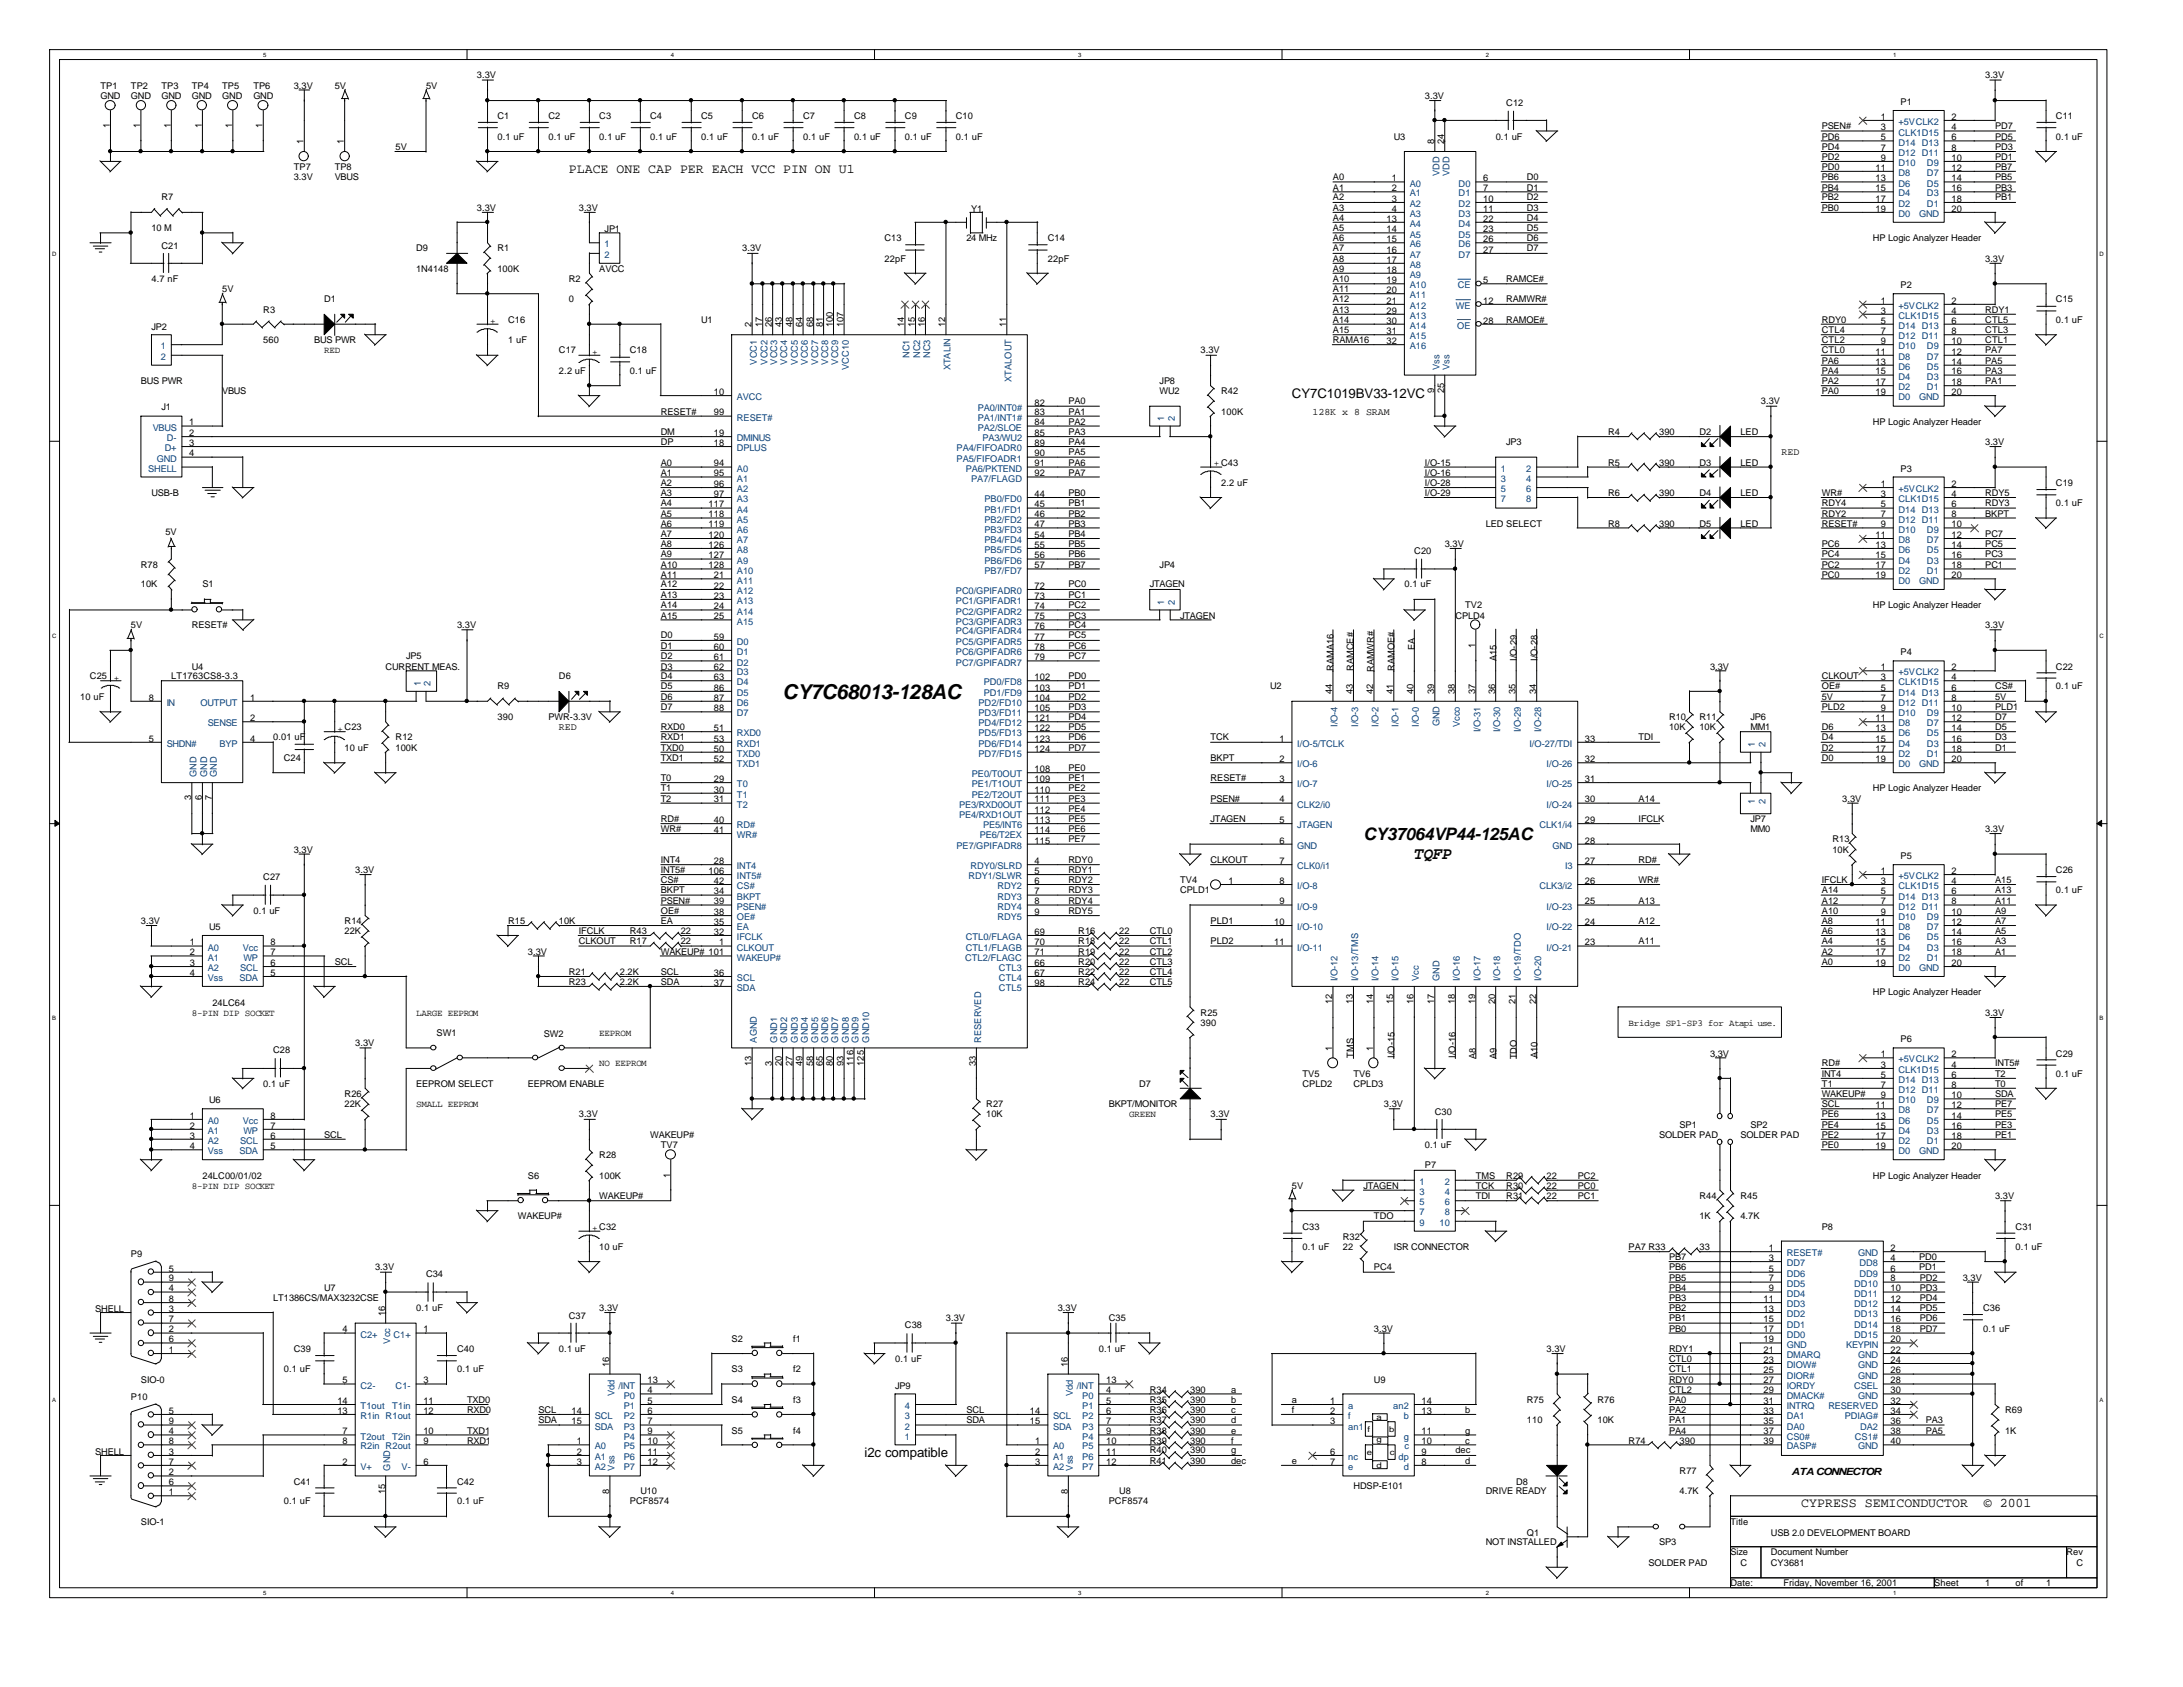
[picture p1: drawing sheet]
<svg xmlns="http://www.w3.org/2000/svg" width="279mm" height="216mm" viewBox="0 0 279 216" stroke-linecap="round" stroke-linejoin="round" font-family="sans-serif">
<defs><g id="words">
<text font-size="2.6" x="100.2" y="89.5">CY7C68013-128AC</text>
<g font-size="2.2">
<text x="174.5" y="107.4">CY37064VP44-125AC</text>
<text x="181" y="109.9">TQFP</text>
</g>
<g font-size="1.7">
<text x="72.8" y="22.1">PLACE ONE CAP PER EACH VCC PIN ON U1</text>
<text x="165.4" y="51">CY7C1019BV33-12VC</text>
<text x="110.7" y="186.5">i2c compatible</text>
<text x="230.5" y="192.9">CYPRESS SEMICONDUCTOR</text>
<text x="253.9" y="192.9">© 2001</text>
</g>
<g font-size="1.3">
<text x="168" y="53.1">128K x 8 SRAM</text>
<text x="228" y="58.3">RED</text>
<text x="71.5" y="93.5">RED</text>
<text x="229.3" y="188.7">ATA CONNECTOR</text>
</g>
<g font-size="1.2">
<text x="12.9" y="11.3">TP1</text>
<text x="16.8" y="11.3">TP2</text>
<text x="20.7" y="11.3">TP3</text>
<text x="24.6" y="11.3">TP4</text>
<text x="28.4" y="11.3">TP5</text>
<text x="32.4" y="11.3">TP6</text>
<text x="37.6" y="11.3">3.3V</text>
<text x="42.8" y="11.3">5V</text>
<text x="54.5" y="11.3">5V</text>
<text x="61" y="10">3.3V</text>
<text x="254.1" y="10">3.3V</text>
<text x="12.9" y="12.6">GND</text>
<text x="14.1" y="16.4" transform="rotate(-90 14.1 16.4)">1</text>
<text x="16.8" y="12.6">GND</text>
<text x="17.9" y="16.4" transform="rotate(-90 17.9 16.4)">1</text>
<text x="20.7" y="12.6">GND</text>
<text x="21.8" y="16.4" transform="rotate(-90 21.8 16.4)">1</text>
<text x="24.6" y="12.6">GND</text>
<text x="25.8" y="16.4" transform="rotate(-90 25.8 16.4)">1</text>
<text x="28.4" y="12.6">GND</text>
<text x="29.7" y="16.4" transform="rotate(-90 29.7 16.4)">1</text>
<text x="32.4" y="12.6">GND</text>
<text x="33.6" y="16.4" transform="rotate(-90 33.6 16.4)">1</text>
<text x="63.7" y="15.2">C1</text>
<text x="63.7" y="17.9">0.1 uF</text>
<text x="70.2" y="15.2">C2</text>
<text x="70.2" y="17.9">0.1 uF</text>
<text x="76.7" y="15.2">C3</text>
<text x="76.7" y="17.9">0.1 uF</text>
<text x="83.2" y="15.2">C4</text>
<text x="83.2" y="17.9">0.1 uF</text>
<text x="89.7" y="15.2">C5</text>
<text x="89.7" y="17.9">0.1 uF</text>
<text x="96.3" y="15.2">C6</text>
<text x="96.3" y="17.9">0.1 uF</text>
<text x="102.8" y="15.2">C7</text>
<text x="102.8" y="17.9">0.1 uF</text>
<text x="109.3" y="15.2">C8</text>
<text x="109.3" y="17.9">0.1 uF</text>
<text x="115.8" y="15.2">C9</text>
<text x="115.8" y="17.9">0.1 uF</text>
<text x="122.3" y="15.2">C10</text>
<text x="122.3" y="17.9">0.1 uF</text>
<text x="178.4" y="17.9">U3</text>
<text x="182.4" y="12.6">3.3V</text>
<text x="191.4" y="17.9">0.1 uF</text>
<text x="192.8" y="13.5">C12</text>
<text x="233.2" y="16.5">PSEN#</text>
<text x="233.2" y="17.9">PD6</text>
<text x="240.7" y="15.3">1</text>
<text x="240.7" y="16.7">3</text>
<text x="240.7" y="17.9">5</text>
<text x="243.2" y="13.4">P1</text>
<text x="249.8" y="15.3">2</text>
<text x="249.8" y="16.7">4</text>
<text x="249.8" y="17.9">6</text>
<text x="255.4" y="16.5">PD7</text>
<text x="255.4" y="17.9">PD5</text>
<text x="263.1" y="15.2">C11</text>
<text x="263.1" y="17.9">0.1 uF</text>
<text x="37.6" y="21.8">TP7</text>
<text x="37.6" y="23">3.3V</text>
<text x="38.9" y="18.5" transform="rotate(-90 38.9 18.5)">1</text>
<text x="42.8" y="21.8">TP8</text>
<text x="42.8" y="23">VBUS</text>
<text x="44" y="18.5" transform="rotate(-90 44 18.5)">1</text>
<text x="50.6" y="19.1">5V</text>
<text x="170.6" y="23">A0</text>
<text x="178.1" y="23.2">1</text>
<text x="183.6" y="18.5" transform="rotate(-90 183.6 18.5)">8</text>
<text x="184.8" y="18.5" transform="rotate(-90 184.8 18.5)">24</text>
<text x="189.8" y="23.2">6</text>
<text x="195.4" y="23">D0</text>
<text x="233.2" y="19.1">PD4</text>
<text x="233.2" y="20.5">PD2</text>
<text x="233.2" y="21.8">PD0</text>
<text x="233.2" y="23">PB6</text>
<text x="240" y="21.8">11</text>
<text x="240" y="23.2">13</text>
<text x="240.7" y="19.3">7</text>
<text x="240.7" y="20.6">9</text>
<text x="249.8" y="19.3">8</text>
<text x="249.8" y="20.6">10</text>
<text x="249.8" y="21.8">12</text>
<text x="249.8" y="23.2">14</text>
<text x="255.4" y="21.8">PB7</text>
<text x="255.4" y="23">PB5</text>
<text x="255.4" y="19.1">PD3</text>
<text x="255.4" y="20.5">PD1</text>
<text x="19.4" y="29.5">10 M</text>
<text x="20.7" y="25.7">R7</text>
<text x="61" y="27">3.3V</text>
<text x="74.1" y="27">3.3V</text>
<text x="77.4" y="29.7">JP1</text>
<text x="124.3" y="27.1">Y1</text>
<text x="170.6" y="24.4">A1</text>
<text x="170.6" y="25.7">A2</text>
<text x="170.6" y="27">A3</text>
<text x="170.6" y="28.3">A4</text>
<text x="170.6" y="29.5">A5</text>
<text x="177.5" y="28.4">13</text>
<text x="177.5" y="29.7">14</text>
<text x="178.1" y="25.8">3</text>
<text x="178.1" y="27.1">4</text>
<text x="178.1" y="24.5">2</text>
<text x="189.8" y="24.5">7</text>
<text x="189.8" y="25.8">10</text>
<text x="189.8" y="27.1">11</text>
<text x="189.8" y="28.4">22</text>
<text x="189.8" y="29.7">23</text>
<text x="195.4" y="24.4">D1</text>
<text x="195.4" y="25.7">D2</text>
<text x="195.4" y="27">D3</text>
<text x="195.4" y="28.3">D4</text>
<text x="195.4" y="29.5">D5</text>
<text x="233.2" y="24.4">PB4</text>
<text x="233.2" y="25.7">PB2</text>
<text x="233.2" y="27">PB0</text>
<text x="240" y="24.5">15</text>
<text x="240" y="25.8">17</text>
<text x="240" y="27.1">19</text>
<text x="249.8" y="24.5">16</text>
<text x="249.8" y="25.8">18</text>
<text x="249.8" y="27.1">20</text>
<text x="255.4" y="25.7">PB1</text>
<text x="255.4" y="24.4">PB3</text>
<text x="20.7" y="31.8">C21</text>
<text x="53.3" y="32.2">D9</text>
<text x="53.3" y="34.8">1N4148</text>
<text x="63.7" y="32.2">R1</text>
<text x="63.7" y="34.8">100K</text>
<text x="76.7" y="34.8">AVCC</text>
<text x="95" y="32.2">3.3V</text>
<text x="113.2" y="30.9">C13</text>
<text x="113.2" y="33.5">22pF</text>
<text x="123.7" y="30.9">24 MHz</text>
<text x="134.1" y="30.9">C14</text>
<text x="134.1" y="33.5">22pF</text>
<text x="170.6" y="30.9">A6</text>
<text x="170.6" y="32.2">A7</text>
<text x="170.6" y="33.5">A8</text>
<text x="170.6" y="34.8">A9</text>
<text x="177.5" y="31">15</text>
<text x="177.5" y="32.3">16</text>
<text x="177.5" y="33.6">17</text>
<text x="177.5" y="34.9">18</text>
<text x="189.8" y="31">26</text>
<text x="189.8" y="32.3">27</text>
<text x="195.4" y="30.9">D6</text>
<text x="195.4" y="32.2">D7</text>
<text x="239.7" y="30.9">HP Logic Analyzer Header</text>
<text x="254.1" y="33.5">3.3V</text>
<text x="19.4" y="36.1">4.7 nF</text>
<text x="28.4" y="37.4">5V</text>
<text x="33.7" y="40">R3</text>
<text x="41.5" y="38.7">D1</text>
<text x="62.7" y="41.5">+</text>
<text x="65" y="41.3">C16</text>
<text x="72.8" y="36.1">R2</text>
<text x="72.8" y="38.7">0</text>
<text x="89.7" y="41.3">U1</text>
<text x="96.2" y="41.9" transform="rotate(-90 96.2 41.9)">2</text>
<text x="97.5" y="41.9" transform="rotate(-90 97.5 41.9)">17</text>
<text x="98.8" y="41.9" transform="rotate(-90 98.8 41.9)">26</text>
<text x="100.1" y="41.9" transform="rotate(-90 100.1 41.9)">43</text>
<text x="101.4" y="41.9" transform="rotate(-90 101.4 41.9)">48</text>
<text x="102.7" y="41.9" transform="rotate(-90 102.7 41.9)">64</text>
<text x="104.1" y="41.9" transform="rotate(-90 104.1 41.9)">68</text>
<text x="105.3" y="41.9" transform="rotate(-90 105.3 41.9)">81</text>
<text x="106.6" y="41.9" transform="rotate(-90 106.6 41.9)">100</text>
<text x="107.9" y="41.9" transform="rotate(-90 107.9 41.9)">107</text>
<text x="115.7" y="41.9" transform="rotate(-90 115.7 41.9)">14</text>
<text x="117.1" y="41.9" transform="rotate(-90 117.1 41.9)">15</text>
<text x="118.4" y="41.9" transform="rotate(-90 118.4 41.9)">16</text>
<text x="121" y="41.9" transform="rotate(-90 121 41.9)">12</text>
<text x="128.8" y="41.9" transform="rotate(-90 128.8 41.9)">11</text>
<text x="170.6" y="36.1">A10</text>
<text x="170.6" y="37.4">A11</text>
<text x="170.6" y="38.7">A12</text>
<text x="170.6" y="40">A13</text>
<text x="170.6" y="41.3">A14</text>
<text x="177.5" y="36.2">19</text>
<text x="177.5" y="37.5">20</text>
<text x="177.5" y="38.9">21</text>
<text x="177.5" y="40.1">29</text>
<text x="177.5" y="41.4">30</text>
<text x="189.8" y="36.2">5</text>
<text x="189.8" y="41.4">28</text>
<text x="189.8" y="38.9">12</text>
<text x="192.8" y="36.1">RAMCE#</text>
<text x="192.8" y="38.7">RAMWR#</text>
<text x="192.8" y="41.3">RAMOE#</text>
<text x="233.2" y="41.3">RDY0</text>
<text x="240.7" y="38.9">1</text>
<text x="240.7" y="40.1">3</text>
<text x="240.7" y="41.4">5</text>
<text x="243.2" y="36.9">P2</text>
<text x="249.8" y="38.9">2</text>
<text x="249.8" y="40.1">4</text>
<text x="249.8" y="41.4">6</text>
<text x="254.1" y="41.3">CTL5</text>
<text x="254.1" y="40">RDY1</text>
<text x="263.1" y="38.7">C15</text>
<text x="263.1" y="41.3">0.1 uF</text>
<text x="19.4" y="42.2">JP2</text>
<text x="33.7" y="43.9">560</text>
<text x="40.2" y="43.9">BUS PWR</text>
<text x="41.5" y="45.2">RED</text>
<text x="65" y="43.9">1 uF</text>
<text x="71.5" y="45.2">C17</text>
<text x="71.5" y="47.8">2.2 uF</text>
<text x="75.8" y="45.4">+</text>
<text x="80.6" y="45.2">C18</text>
<text x="80.6" y="47.8">0.1 uF</text>
<text x="153.7" y="45.2">3.3V</text>
<text x="170.6" y="43.9">RAMA16</text>
<text x="170.6" y="42.6">A15</text>
<text x="177.5" y="42.8">31</text>
<text x="177.5" y="44">32</text>
<text x="233.2" y="42.6">CTL4</text>
<text x="233.2" y="46.6">PA6</text>
<text x="233.2" y="47.8">PA4</text>
<text x="233.2" y="45.2">CTL0</text>
<text x="233.2" y="43.9">CTL2</text>
<text x="240" y="45.4">11</text>
<text x="240" y="46.7">13</text>
<text x="240" y="47.9">15</text>
<text x="240.7" y="42.8">7</text>
<text x="240.7" y="44">9</text>
<text x="249.8" y="42.8">8</text>
<text x="249.8" y="44">10</text>
<text x="249.8" y="45.4">12</text>
<text x="249.8" y="46.7">14</text>
<text x="249.8" y="47.9">16</text>
<text x="254.1" y="45.2">PA7</text>
<text x="254.1" y="46.6">PA5</text>
<text x="254.1" y="42.6">CTL3</text>
<text x="254.1" y="47.8">PA3</text>
<text x="254.1" y="43.9">CTL1</text>
<text x="18" y="49.1">BUS PWR</text>
<text x="20.7" y="52.5">J1</text>
<text x="28.4" y="50.5">VBUS</text>
<text x="84.6" y="53.1">RESET#</text>
<text x="91.4" y="50.5">10</text>
<text x="91.4" y="53.2">99</text>
<text x="132.4" y="53.2">83</text>
<text x="132.4" y="51.9">82</text>
<text x="136.7" y="51.7">PA0</text>
<text x="136.7" y="53.1">PA1</text>
<text x="148.4" y="49.1">JP8</text>
<text x="148.4" y="50.5">WU2</text>
<text x="156.3" y="50.5">R42</text>
<text x="156.3" y="53.1">100K</text>
<text x="183.6" y="50.3" transform="rotate(-90 183.6 50.3)">9</text>
<text x="184.8" y="50.3" transform="rotate(-90 184.8 50.3)">25</text>
<text x="225.4" y="51.7">3.3V</text>
<text x="233.2" y="49.1">PA2</text>
<text x="233.2" y="50.5">PA0</text>
<text x="240" y="49.3">17</text>
<text x="240" y="50.5">19</text>
<text x="249.8" y="49.3">18</text>
<text x="249.8" y="50.5">20</text>
<text x="254.1" y="49.1">PA1</text>
<text x="24.2" y="54.4">1</text>
<text x="24.2" y="55.8">2</text>
<text x="24.2" y="57.1">3</text>
<text x="24.2" y="58.4">4</text>
<text x="84.6" y="59.6">A0</text>
<text x="84.6" y="55.6">DM</text>
<text x="84.6" y="57">DP</text>
<text x="91.4" y="57.1">18</text>
<text x="91.4" y="55.8">19</text>
<text x="91.4" y="59.7">94</text>
<text x="132.4" y="54.4">84</text>
<text x="132.4" y="55.8">85</text>
<text x="132.4" y="57.1">89</text>
<text x="132.4" y="58.4">90</text>
<text x="132.4" y="59.7">91</text>
<text x="136.7" y="54.4">PA2</text>
<text x="136.7" y="57">PA4</text>
<text x="136.7" y="58.3">PA5</text>
<text x="136.7" y="59.6">PA6</text>
<text x="136.7" y="55.6">PA3</text>
<text x="155.4" y="59.7">+ C43</text>
<text x="182.4" y="59.6">I/O-15</text>
<text x="192.8" y="57">JP3</text>
<text x="205.8" y="59.6">R5</text>
<text x="205.8" y="55.6">R4</text>
<text x="212.3" y="59.6">390</text>
<text x="212.3" y="55.6">390</text>
<text x="217.5" y="59.6">D3</text>
<text x="217.5" y="55.6">D2</text>
<text x="222.8" y="59.6">LED</text>
<text x="222.8" y="55.6">LED</text>
<text x="239.7" y="54.4">HP Logic Analyzer Header</text>
<text x="254.1" y="57">3.3V</text>
<text x="19.4" y="63.5">USB-B</text>
<text x="84.6" y="62.1">A2</text>
<text x="84.6" y="64.8">A4</text>
<text x="84.6" y="63.5">A3</text>
<text x="84.6" y="60.9">A1</text>
<text x="90.7" y="64.9">117</text>
<text x="91.4" y="61">95</text>
<text x="91.4" y="62.3">96</text>
<text x="91.4" y="63.6">97</text>
<text x="132.4" y="61">92</text>
<text x="132.4" y="63.6">44</text>
<text x="132.4" y="64.9">45</text>
<text x="136.7" y="60.9">PA7</text>
<text x="136.7" y="63.5">PB0</text>
<text x="136.7" y="64.8">PB1</text>
<text x="156.3" y="62.1">2.2 uF</text>
<text x="182.4" y="60.9">I/O-16</text>
<text x="182.4" y="62.1">I/O-28</text>
<text x="182.4" y="63.5">I/O-29</text>
<text x="205.8" y="63.5">R6</text>
<text x="212.3" y="63.5">390</text>
<text x="217.5" y="63.5">D4</text>
<text x="222.8" y="63.5">LED</text>
<text x="233.2" y="63.5">WR#</text>
<text x="233.2" y="64.8">RDY4</text>
<text x="240.7" y="62.3">1</text>
<text x="240.7" y="63.6">3</text>
<text x="240.7" y="64.9">5</text>
<text x="243.2" y="60.4">P3</text>
<text x="249.8" y="62.3">2</text>
<text x="249.8" y="63.6">4</text>
<text x="249.8" y="64.9">6</text>
<text x="254.1" y="63.5">RDY5</text>
<text x="254.1" y="64.8">RDY3</text>
<text x="263.1" y="62.1">C19</text>
<text x="263.1" y="64.8">0.1 uF</text>
<text x="21.2" y="68.4">5V</text>
<text x="84.6" y="68.7">A7</text>
<text x="84.6" y="67.4">A6</text>
<text x="84.6" y="66.1">A5</text>
<text x="84.6" y="70">A8</text>
<text x="84.6" y="71.3">A9</text>
<text x="90.7" y="66.2">118</text>
<text x="90.7" y="67.5">119</text>
<text x="90.7" y="68.8">120</text>
<text x="90.7" y="70.1">126</text>
<text x="90.7" y="71.5">127</text>
<text x="132.4" y="66.2">46</text>
<text x="132.4" y="67.5">47</text>
<text x="132.4" y="68.8">54</text>
<text x="132.4" y="70.1">55</text>
<text x="132.4" y="71.5">56</text>
<text x="136.7" y="66.1">PB2</text>
<text x="136.7" y="67.4">PB3</text>
<text x="136.7" y="68.7">PB4</text>
<text x="136.7" y="70">PB5</text>
<text x="136.7" y="71.3">PB6</text>
<text x="181" y="71">C20</text>
<text x="184.9" y="70">3.3V</text>
<text x="190.2" y="67.4">LED SELECT</text>
<text x="205.8" y="67.4">R8</text>
<text x="212.3" y="67.4">390</text>
<text x="217.5" y="67.4">D5</text>
<text x="222.8" y="67.4">LED</text>
<text x="233.2" y="70">PC6</text>
<text x="233.2" y="66.1">RDY2</text>
<text x="233.2" y="67.4">RESET#</text>
<text x="233.2" y="71.3">PC4</text>
<text x="240" y="68.8">11</text>
<text x="240" y="70.1">13</text>
<text x="240" y="71.5">15</text>
<text x="240.7" y="66.2">7</text>
<text x="240.7" y="67.5">9</text>
<text x="249.8" y="66.2">8</text>
<text x="249.8" y="67.5">10</text>
<text x="249.8" y="68.8">12</text>
<text x="249.8" y="70.1">14</text>
<text x="249.8" y="71.5">16</text>
<text x="254.1" y="71.3">PC3</text>
<text x="254.1" y="70">PC5</text>
<text x="254.1" y="68.7">PC7</text>
<text x="254.1" y="66.1">BKPT</text>
<text x="18" y="72.6">R78</text>
<text x="18" y="75.2">10K</text>
<text x="25.9" y="75.2">S1</text>
<text x="84.6" y="72.6">A10</text>
<text x="84.6" y="75.2">A12</text>
<text x="84.6" y="77.8">A14</text>
<text x="84.6" y="73.9">A11</text>
<text x="84.6" y="76.5">A13</text>
<text x="90.7" y="72.7">128</text>
<text x="91.4" y="74">21</text>
<text x="91.4" y="75.4">22</text>
<text x="91.4" y="76.6">23</text>
<text x="91.4" y="78">24</text>
<text x="132.4" y="72.7">57</text>
<text x="132.4" y="75.4">72</text>
<text x="132.4" y="76.6">73</text>
<text x="132.4" y="78">74</text>
<text x="136.7" y="72.6">PB7</text>
<text x="136.7" y="75.2">PC0</text>
<text x="136.7" y="76.5">PC1</text>
<text x="136.7" y="77.8">PC2</text>
<text x="147.2" y="75.2">JTAGEN</text>
<text x="148.4" y="72.6">JP4</text>
<text x="179.7" y="75.2">0.1 uF</text>
<text x="187.5" y="77.8">TV2</text>
<text x="233.2" y="72.6">PC2</text>
<text x="233.2" y="73.9">PC0</text>
<text x="239.7" y="77.8">HP Logic Analyzer Header</text>
<text x="240" y="72.7">17</text>
<text x="240" y="74">19</text>
<text x="249.8" y="72.7">18</text>
<text x="249.8" y="74">20</text>
<text x="254.1" y="72.6">PC1</text>
<text x="16.8" y="80.4">5V</text>
<text x="24.6" y="80.4">RESET#</text>
<text x="58.5" y="80.4">3.3V</text>
<text x="84.6" y="79.2">A15</text>
<text x="84.6" y="81.7">D0</text>
<text x="84.6" y="83.1">D1</text>
<text x="91.4" y="79.2">25</text>
<text x="91.4" y="81.9">59</text>
<text x="91.4" y="83.1">60</text>
<text x="132.4" y="79.2">75</text>
<text x="132.4" y="80.5">76</text>
<text x="132.4" y="81.9">77</text>
<text x="132.4" y="83.1">78</text>
<text x="136.7" y="79.2">PC3</text>
<text x="136.7" y="80.4">PC4</text>
<text x="136.7" y="81.7">PC5</text>
<text x="136.7" y="83.1">PC6</text>
<text x="151" y="79.2">JTAGEN</text>
<text x="181.1" y="83.2" transform="rotate(-90 181.1 83.2)">EA</text>
<text x="186.3" y="79.2">CPLD4</text>
<text x="188.8" y="82.9" transform="rotate(-90 188.8 82.9)">1</text>
<text x="243.2" y="83.8">P4</text>
<text x="254.1" y="80.4">3.3V</text>
<text x="10.2" y="89.6">10 uF</text>
<text x="11.5" y="87">C25</text>
<text x="14.6" y="87.1">+</text>
<text x="19" y="89.7">8</text>
<text x="21.9" y="87">LT1763CS8-3.3</text>
<text x="24.6" y="85.7">U4</text>
<text x="32" y="89.7">1</text>
<text x="49.4" y="85.7">CURRENT MEAS.</text>
<text x="52" y="84.3">JP5</text>
<text x="63.7" y="88.2">R9</text>
<text x="71.5" y="87">D6</text>
<text x="84.6" y="84.3">D2</text>
<text x="84.6" y="87">D4</text>
<text x="84.6" y="89.6">D6</text>
<text x="84.6" y="85.7">D3</text>
<text x="84.6" y="88.2">D5</text>
<text x="91.4" y="84.5">61</text>
<text x="91.4" y="85.8">62</text>
<text x="91.4" y="87">63</text>
<text x="91.4" y="88.4">86</text>
<text x="91.4" y="89.7">87</text>
<text x="132.4" y="84.5">79</text>
<text x="132.4" y="87">102</text>
<text x="132.4" y="88.4">103</text>
<text x="132.4" y="89.7">104</text>
<text x="136.7" y="84.3">PC7</text>
<text x="136.7" y="89.6">PD2</text>
<text x="136.7" y="87">PD0</text>
<text x="136.7" y="88.2">PD1</text>
<text x="162.6" y="88.2">U2</text>
<text x="170.5" y="88.8" transform="rotate(-90 170.5 88.8)">44</text>
<text x="170.7" y="85.9" transform="rotate(-90 170.7 85.9)">RAMA16</text>
<text x="173.1" y="88.8" transform="rotate(-90 173.1 88.8)">43</text>
<text x="173.2" y="85.9" transform="rotate(-90 173.2 85.9)">RAMCE#</text>
<text x="175.8" y="88.8" transform="rotate(-90 175.8 88.8)">42</text>
<text x="175.9" y="86" transform="rotate(-90 175.9 86)">RAMWR#</text>
<text x="178.3" y="88.8" transform="rotate(-90 178.3 88.8)">41</text>
<text x="178.5" y="85.9" transform="rotate(-90 178.5 85.9)">RAMOE#</text>
<text x="180.9" y="88.8" transform="rotate(-90 180.9 88.8)">40</text>
<text x="183.6" y="88.8" transform="rotate(-90 183.6 88.8)">39</text>
<text x="186.2" y="88.8" transform="rotate(-90 186.2 88.8)">38</text>
<text x="188.8" y="88.8" transform="rotate(-90 188.8 88.8)">37</text>
<text x="191.3" y="88.8" transform="rotate(-90 191.3 88.8)">36</text>
<text x="191.5" y="84.6" transform="rotate(-90 191.5 84.6)">A15</text>
<text x="194" y="88.8" transform="rotate(-90 194 88.8)">35</text>
<text x="194.1" y="84.6" transform="rotate(-90 194.1 84.6)">I/O-29</text>
<text x="196.6" y="88.8" transform="rotate(-90 196.6 88.8)">34</text>
<text x="196.8" y="84.6" transform="rotate(-90 196.8 84.6)">I/O-28</text>
<text x="218.9" y="85.7">3.3V</text>
<text x="233.2" y="87">CLKOUT</text>
<text x="233.2" y="88.2">OE#</text>
<text x="233.2" y="89.6">5V</text>
<text x="240.7" y="85.8">1</text>
<text x="240.7" y="87">3</text>
<text x="240.7" y="88.4">5</text>
<text x="240.7" y="89.7">7</text>
<text x="249.8" y="85.8">2</text>
<text x="249.8" y="87">4</text>
<text x="249.8" y="88.4">6</text>
<text x="249.8" y="89.7">8</text>
<text x="255.4" y="89.6">5V</text>
<text x="255.4" y="88.2">CS#</text>
<text x="263.1" y="85.7">C22</text>
<text x="263.1" y="88.2">0.1 uF</text>
<text x="19" y="94.9">5</text>
<text x="32" y="92.3">2</text>
<text x="32" y="94.9">4</text>
<text x="35" y="94.7">0.01 uF</text>
<text x="43.2" y="93.6">+ C23</text>
<text x="50.6" y="94.7">R12</text>
<text x="63.7" y="92.2">390</text>
<text x="70.2" y="92.2">PWR-3.3V</text>
<text x="84.6" y="90.8">D7</text>
<text x="84.6" y="93.5">RXD0</text>
<text x="84.6" y="94.7">RXD1</text>
<text x="91.4" y="91">88</text>
<text x="91.4" y="93.6">51</text>
<text x="91.4" y="94.9">53</text>
<text x="132.4" y="91">105</text>
<text x="132.4" y="92.3">121</text>
<text x="132.4" y="93.6">122</text>
<text x="132.4" y="94.9">123</text>
<text x="136.7" y="92.2">PD4</text>
<text x="136.7" y="94.7">PD6</text>
<text x="136.7" y="90.8">PD3</text>
<text x="136.7" y="93.5">PD5</text>
<text x="154.9" y="94.7">TCK</text>
<text x="163.7" y="94.9">1</text>
<text x="202.9" y="94.9">33</text>
<text x="209.7" y="94.7">TDI</text>
<text x="213.6" y="92.2">R10</text>
<text x="213.6" y="93.5">10K</text>
<text x="217.5" y="92.2">R11</text>
<text x="217.5" y="93.5">10K</text>
<text x="224" y="92.2">JP6</text>
<text x="224" y="93.5">MM1</text>
<text x="233.2" y="93.5">D6</text>
<text x="233.2" y="90.8">PLD2</text>
<text x="233.2" y="94.7">D4</text>
<text x="240" y="92.3">11</text>
<text x="240" y="93.6">13</text>
<text x="240" y="94.9">15</text>
<text x="240.7" y="91">9</text>
<text x="249.8" y="91">10</text>
<text x="249.8" y="92.3">12</text>
<text x="249.8" y="93.6">14</text>
<text x="249.8" y="94.9">16</text>
<text x="255.4" y="92.2">D7</text>
<text x="255.4" y="93.5">D5</text>
<text x="255.4" y="94.7">D3</text>
<text x="255.4" y="90.8">PLD1</text>
<text x="36.3" y="97.4">C24</text>
<text x="44.1" y="96.1">10 uF</text>
<text x="50.6" y="96.1">100K</text>
<text x="84.6" y="96.1">TXD0</text>
<text x="84.6" y="101.3">T1</text>
<text x="84.6" y="97.4">TXD1</text>
<text x="84.6" y="100">T0</text>
<text x="91.4" y="100.1">29</text>
<text x="91.4" y="101.4">30</text>
<text x="91.4" y="96.2">50</text>
<text x="91.4" y="97.5">52</text>
<text x="132.4" y="98.8">108</text>
<text x="132.4" y="100.1">109</text>
<text x="132.4" y="101.4">110</text>
<text x="132.4" y="96.2">124</text>
<text x="136.7" y="96.1">PD7</text>
<text x="136.7" y="101.3">PE2</text>
<text x="136.7" y="98.7">PE0</text>
<text x="136.7" y="100">PE1</text>
<text x="154.9" y="97.4">BKPT</text>
<text x="154.9" y="100">RESET#</text>
<text x="163.7" y="97.5">2</text>
<text x="163.7" y="100.1">3</text>
<text x="202.9" y="100.1">31</text>
<text x="202.9" y="97.5">32</text>
<text x="233.2" y="96.1">D2</text>
<text x="233.2" y="97.4">D0</text>
<text x="239.7" y="101.3">HP Logic Analyzer Header</text>
<text x="240" y="96.2">17</text>
<text x="240" y="97.5">19</text>
<text x="249.8" y="96.2">18</text>
<text x="249.8" y="97.5">20</text>
<text x="255.4" y="96.1">D1</text>
<text x="24.5" y="102.4" transform="rotate(-90 24.5 102.4)">3</text>
<text x="25.8" y="102.4" transform="rotate(-90 25.8 102.4)">6</text>
<text x="27.1" y="102.4" transform="rotate(-90 27.1 102.4)">7</text>
<text x="84.6" y="102.6">T2</text>
<text x="84.6" y="105.2">RD#</text>
<text x="84.6" y="106.5">WR#</text>
<text x="91.4" y="105.3">40</text>
<text x="91.4" y="106.6">41</text>
<text x="91.4" y="102.7">31</text>
<text x="132.4" y="102.7">111</text>
<text x="132.4" y="104.1">112</text>
<text x="132.4" y="105.3">113</text>
<text x="132.4" y="106.6">114</text>
<text x="132.4" y="107.9">115</text>
<text x="136.7" y="107.8">PE7</text>
<text x="136.7" y="103.9">PE4</text>
<text x="136.7" y="106.5">PE6</text>
<text x="136.7" y="102.6">PE3</text>
<text x="136.7" y="105.2">PE5</text>
<text x="154.9" y="102.6">PSEN#</text>
<text x="154.9" y="105.2">JTAGEN</text>
<text x="163.7" y="105.3">5</text>
<text x="163.7" y="102.7">4</text>
<text x="163.7" y="107.9">6</text>
<text x="202.9" y="102.7">30</text>
<text x="202.9" y="105.3">29</text>
<text x="202.9" y="107.9">28</text>
<text x="209.7" y="105.2">IFCLK</text>
<text x="209.7" y="102.6">A14</text>
<text x="224" y="105.2">JP7</text>
<text x="224" y="106.5">MM0</text>
<text x="234.5" y="107.8">R13</text>
<text x="235.8" y="102.6">3.3V</text>
<text x="254.1" y="106.5">3.3V</text>
<text x="33.7" y="112.6">C27</text>
<text x="37.6" y="109.1">3.3V</text>
<text x="45.5" y="111.8">3.3V</text>
<text x="84.6" y="110.4">INT4</text>
<text x="84.6" y="111.8">INT5#</text>
<text x="84.6" y="113">CS#</text>
<text x="90.7" y="111.8">106</text>
<text x="91.4" y="113.1">42</text>
<text x="91.4" y="110.6">28</text>
<text x="132.4" y="110.6">4</text>
<text x="132.4" y="111.8">5</text>
<text x="132.4" y="113.1">6</text>
<text x="136.7" y="113">RDY2</text>
<text x="136.7" y="110.4">RDY0</text>
<text x="136.7" y="111.8">RDY1</text>
<text x="151" y="113">TV4</text>
<text x="154.9" y="110.4">CLKOUT</text>
<text x="157.2" y="113.1">1</text>
<text x="163.7" y="113.1">8</text>
<text x="163.7" y="110.6">7</text>
<text x="202.9" y="110.6">27</text>
<text x="202.9" y="113.1">26</text>
<text x="209.7" y="110.4">RD#</text>
<text x="209.7" y="113">WR#</text>
<text x="233.2" y="113">IFCLK</text>
<text x="234.5" y="109.1">10K</text>
<text x="240.7" y="111.8">1</text>
<text x="240.7" y="113.1">3</text>
<text x="243.2" y="109.9">P5</text>
<text x="249.8" y="111.8">2</text>
<text x="249.8" y="113.1">4</text>
<text x="255.4" y="113">A15</text>
<text x="263.1" y="111.8">C26</text>
<text x="18" y="118.3">3.3V</text>
<text x="26.8" y="119">U5</text>
<text x="32.4" y="116.9">0.1 uF</text>
<text x="44.1" y="118.3">R14</text>
<text x="44.1" y="119.5">22K</text>
<text x="65" y="118.3">R15</text>
<text x="71.5" y="118.3">10K</text>
<text x="74.1" y="119.5">IFCLK</text>
<text x="80.6" y="119.5">R43</text>
<text x="84.6" y="118.3">EA</text>
<text x="84.6" y="114.3">BKPT</text>
<text x="84.6" y="115.7">PSEN#</text>
<text x="84.6" y="116.9">OE#</text>
<text x="87.1" y="119.5">22</text>
<text x="91.4" y="118.4">35</text>
<text x="91.4" y="115.7">39</text>
<text x="91.4" y="114.5">34</text>
<text x="91.4" y="119.6">32</text>
<text x="91.4" y="117.1">38</text>
<text x="132.4" y="119.6">69</text>
<text x="132.4" y="114.5">7</text>
<text x="132.4" y="115.7">8</text>
<text x="132.4" y="117.1">9</text>
<text x="136.7" y="115.7">RDY4</text>
<text x="136.7" y="114.3">RDY3</text>
<text x="136.7" y="116.9">RDY5</text>
<text x="138" y="119.5">R16</text>
<text x="143.3" y="119.5">22</text>
<text x="147.2" y="119.5">CTL0</text>
<text x="151" y="114.3">CPLD1</text>
<text x="154.9" y="118.3">PLD1</text>
<text x="163.1" y="118.4">10</text>
<text x="163.7" y="115.7">9</text>
<text x="202.9" y="118.4">24</text>
<text x="202.9" y="115.7">25</text>
<text x="209.7" y="115.7">A13</text>
<text x="209.7" y="118.3">A12</text>
<text x="233.2" y="114.3">A14</text>
<text x="233.2" y="118.3">A8</text>
<text x="233.2" y="119.5">A6</text>
<text x="233.2" y="116.9">A10</text>
<text x="233.2" y="115.7">A12</text>
<text x="240" y="118.4">11</text>
<text x="240" y="119.6">13</text>
<text x="240.7" y="114.5">5</text>
<text x="240.7" y="115.7">7</text>
<text x="240.7" y="117.1">9</text>
<text x="249.8" y="114.5">6</text>
<text x="249.8" y="115.7">8</text>
<text x="249.8" y="117.1">10</text>
<text x="249.8" y="118.4">12</text>
<text x="249.8" y="119.6">14</text>
<text x="255.4" y="118.3">A7</text>
<text x="255.4" y="119.5">A5</text>
<text x="255.4" y="115.7">A11</text>
<text x="255.4" y="114.3">A13</text>
<text x="255.4" y="116.9">A9</text>
<text x="263.1" y="114.3">0.1 uF</text>
<text x="24.3" y="121">1</text>
<text x="24.3" y="122.3">2</text>
<text x="24.3" y="123.6">3</text>
<text x="24.3" y="124.9">4</text>
<text x="34.6" y="124.9">5</text>
<text x="34.6" y="123.6">6</text>
<text x="34.6" y="122.3">7</text>
<text x="34.6" y="121">8</text>
<text x="42.8" y="123.4">SCL</text>
<text x="67.6" y="122.2">3.3V</text>
<text x="72.8" y="124.8">R21</text>
<text x="74.1" y="120.8">CLKOUT</text>
<text x="79.3" y="124.8">2.2K</text>
<text x="80.6" y="120.8">R17</text>
<text x="84.6" y="122.2">WAKEUP# 101</text>
<text x="84.6" y="124.8">SCL</text>
<text x="87.1" y="120.8">22</text>
<text x="91.4" y="124.9">36</text>
<text x="92" y="121">1</text>
<text x="132.4" y="121">70</text>
<text x="132.4" y="122.3">71</text>
<text x="132.4" y="123.6">66</text>
<text x="132.4" y="124.9">67</text>
<text x="138" y="120.8">R18</text>
<text x="138" y="122.2">R19</text>
<text x="138" y="123.4">R20</text>
<text x="138" y="124.8">R22</text>
<text x="143.3" y="120.8">22</text>
<text x="143.3" y="122.2">22</text>
<text x="143.3" y="123.4">22</text>
<text x="143.3" y="124.8">22</text>
<text x="147.2" y="120.8">CTL1</text>
<text x="147.2" y="122.2">CTL2</text>
<text x="147.2" y="123.4">CTL3</text>
<text x="147.2" y="124.8">CTL4</text>
<text x="154.9" y="120.8">PLD2</text>
<text x="163.1" y="121">11</text>
<text x="202.9" y="121">23</text>
<text x="209.7" y="120.8">A11</text>
<text x="233.2" y="123.4">A0</text>
<text x="233.2" y="120.8">A4</text>
<text x="233.2" y="122.2">A2</text>
<text x="240" y="121">15</text>
<text x="240" y="122.3">17</text>
<text x="240" y="123.6">19</text>
<text x="249.8" y="121">16</text>
<text x="249.8" y="122.3">18</text>
<text x="249.8" y="123.6">20</text>
<text x="255.4" y="122.2">A1</text>
<text x="255.4" y="120.8">A3</text>
<text x="24.6" y="130">8-PIN DIP SOCKET</text>
<text x="27.2" y="128.7">24LC64</text>
<text x="53.3" y="130">LARGE EEPROM</text>
<text x="72.8" y="126.1">R23</text>
<text x="79.3" y="126.1">2.2K</text>
<text x="84.6" y="126.1">SDA</text>
<text x="91.4" y="126.2">37</text>
<text x="132.4" y="126.2">98</text>
<text x="138" y="126.1">R24</text>
<text x="143.3" y="126.1">22</text>
<text x="147.2" y="126.1">CTL5</text>
<text x="153.7" y="130">R25</text>
<text x="153.7" y="131.3">390</text>
<text x="170.5" y="128.5" transform="rotate(-90 170.5 128.5)">12</text>
<text x="173.1" y="128.5" transform="rotate(-90 173.1 128.5)">13</text>
<text x="175.8" y="128.5" transform="rotate(-90 175.8 128.5)">14</text>
<text x="178.3" y="128.5" transform="rotate(-90 178.3 128.5)">15</text>
<text x="180.9" y="128.5" transform="rotate(-90 180.9 128.5)">16</text>
<text x="183.6" y="128.5" transform="rotate(-90 183.6 128.5)">17</text>
<text x="186.2" y="128.5" transform="rotate(-90 186.2 128.5)">18</text>
<text x="188.8" y="128.5" transform="rotate(-90 188.8 128.5)">19</text>
<text x="191.3" y="128.5" transform="rotate(-90 191.3 128.5)">20</text>
<text x="194" y="128.5" transform="rotate(-90 194 128.5)">21</text>
<text x="196.6" y="128.5" transform="rotate(-90 196.6 128.5)">22</text>
<text x="208.4" y="131.3">Bridge SP1-SP3 for Atapi use.</text>
<text x="239.7" y="127.3">HP Logic Analyzer Header</text>
<text x="254.1" y="130">3.3V</text>
<text x="35" y="134.8">C28</text>
<text x="45.5" y="133.9">3.3V</text>
<text x="55.9" y="132.6">SW1</text>
<text x="69.6" y="132.8">SW2</text>
<text x="76.7" y="132.6">EEPROM</text>
<text x="76.7" y="136.5">NO EEPROM</text>
<text x="96.2" y="136.4" transform="rotate(-90 96.2 136.4)">13</text>
<text x="98.8" y="136.4" transform="rotate(-90 98.8 136.4)">3</text>
<text x="100.1" y="136.4" transform="rotate(-90 100.1 136.4)">20</text>
<text x="101.4" y="136.4" transform="rotate(-90 101.4 136.4)">27</text>
<text x="102.7" y="136.4" transform="rotate(-90 102.7 136.4)">49</text>
<text x="104.1" y="136.4" transform="rotate(-90 104.1 136.4)">58</text>
<text x="105.3" y="136.4" transform="rotate(-90 105.3 136.4)">65</text>
<text x="106.6" y="136.4" transform="rotate(-90 106.6 136.4)">80</text>
<text x="107.9" y="136.4" transform="rotate(-90 107.9 136.4)">93</text>
<text x="109.2" y="136.4" transform="rotate(-90 109.2 136.4)">116</text>
<text x="110.6" y="136.4" transform="rotate(-90 110.6 136.4)">125</text>
<text x="124.9" y="136.4" transform="rotate(-90 124.9 136.4)">33</text>
<text x="166.7" y="137.8">TV5</text>
<text x="170.5" y="134.5" transform="rotate(-90 170.5 134.5)">1</text>
<text x="173.2" y="135.4" transform="rotate(-90 173.2 135.4)">TMS</text>
<text x="173.2" y="137.8">TV6</text>
<text x="175.8" y="134.5" transform="rotate(-90 175.8 134.5)">1</text>
<text x="178.5" y="135.4" transform="rotate(-90 178.5 135.4)">I/O-15</text>
<text x="186.3" y="135.4" transform="rotate(-90 186.3 135.4)">I/O-16</text>
<text x="188.9" y="135.6" transform="rotate(-90 188.9 135.6)">A8</text>
<text x="191.5" y="135.6" transform="rotate(-90 191.5 135.6)">A9</text>
<text x="194.1" y="135.6" transform="rotate(-90 194.1 135.6)">TDO</text>
<text x="196.8" y="135.4" transform="rotate(-90 196.8 135.4)">A10</text>
<text x="218.9" y="135.2">3.3V</text>
<text x="233.2" y="136.5">RD#</text>
<text x="233.2" y="137.8">INT4</text>
<text x="240.7" y="135.3">1</text>
<text x="240.7" y="136.7">3</text>
<text x="240.7" y="137.9">5</text>
<text x="243.2" y="133.3">P6</text>
<text x="249.8" y="135.3">2</text>
<text x="249.8" y="136.7">4</text>
<text x="249.8" y="137.9">6</text>
<text x="255.4" y="137.8">T2</text>
<text x="255.4" y="136.5">INT5#</text>
<text x="263.1" y="135.2">C29</text>
<text x="263.1" y="137.8">0.1 uF</text>
<text x="24.3" y="143.2">1</text>
<text x="26.8" y="141.2">U6</text>
<text x="33.7" y="139.1">0.1 uF</text>
<text x="34.6" y="143.2">8</text>
<text x="44.1" y="140.4">R26</text>
<text x="44.1" y="141.7">22K</text>
<text x="53.3" y="139.1">EEPROM SELECT</text>
<text x="53.3" y="141.7">SMALL EEPROM</text>
<text x="67.6" y="139.1">EEPROM ENABLE</text>
<text x="74.1" y="143">3.3V</text>
<text x="126.2" y="141.7">R27</text>
<text x="126.2" y="143">10K</text>
<text x="141.9" y="141.7">BKPT/MONITOR</text>
<text x="144.5" y="143">GREEN</text>
<text x="145.8" y="139.1">D7</text>
<text x="154.9" y="143">3.3V</text>
<text x="166.7" y="139.1">CPLD2</text>
<text x="173.2" y="139.1">CPLD3</text>
<text x="177.1" y="141.7">3.3V</text>
<text x="183.6" y="142.7">C30</text>
<text x="233.2" y="139.1">T1</text>
<text x="233.2" y="140.4">WAKEUP#</text>
<text x="233.2" y="141.7">SCL</text>
<text x="233.2" y="143">PE6</text>
<text x="240" y="141.8">11</text>
<text x="240" y="143.2">13</text>
<text x="240.7" y="139.2">7</text>
<text x="240.7" y="140.5">9</text>
<text x="249.8" y="139.2">8</text>
<text x="249.8" y="140.5">10</text>
<text x="249.8" y="141.8">12</text>
<text x="249.8" y="143.2">14</text>
<text x="255.4" y="139.1">T0</text>
<text x="255.4" y="141.7">PE7</text>
<text x="255.4" y="143">PE5</text>
<text x="255.4" y="140.4">SDA</text>
<text x="24.3" y="144.4">2</text>
<text x="24.3" y="145.7">3</text>
<text x="24.3" y="147.1">4</text>
<text x="34.6" y="147.1">5</text>
<text x="34.6" y="145.7">6</text>
<text x="34.6" y="144.4">7</text>
<text x="41.5" y="145.6">SCL</text>
<text x="76.7" y="148.3">R28</text>
<text x="83.2" y="145.6">WAKEUP#</text>
<text x="84.6" y="146.9">TV7</text>
<text x="182.4" y="149.5">P7</text>
<text x="182.4" y="146.9">0.1 uF</text>
<text x="212.3" y="145.6">SOLDER PAD</text>
<text x="215" y="144.4">SP1</text>
<text x="222.8" y="145.6">SOLDER PAD</text>
<text x="224" y="144.4">SP2</text>
<text x="233.2" y="144.4">PE4</text>
<text x="233.2" y="145.6">PE2</text>
<text x="233.2" y="146.9">PE0</text>
<text x="240" y="144.4">15</text>
<text x="240" y="145.7">17</text>
<text x="240" y="147.1">19</text>
<text x="249.8" y="144.4">16</text>
<text x="249.8" y="145.7">18</text>
<text x="249.8" y="147.1">20</text>
<text x="255.4" y="145.6">PE1</text>
<text x="255.4" y="144.4">PE3</text>
<text x="24.6" y="152.1">8-PIN DIP SOCKET</text>
<text x="25.9" y="150.9">24LC00/01/02</text>
<text x="67.6" y="150.9">S6</text>
<text x="76.7" y="153.4">WAKEUP#</text>
<text x="76.7" y="150.9">100K</text>
<text x="85.8" y="150.7" transform="rotate(-90 85.8 150.7)">1</text>
<text x="165.4" y="152.1">5V</text>
<text x="174.5" y="152.1">JTAGEN</text>
<text x="188.9" y="152.1">TCK</text>
<text x="188.9" y="153.4">TDI</text>
<text x="188.9" y="150.9">TMS</text>
<text x="192.8" y="150.9">R29</text>
<text x="192.8" y="152.1">R30</text>
<text x="192.8" y="153.4">R31</text>
<text x="198" y="150.9">22</text>
<text x="198" y="152.1">22</text>
<text x="198" y="153.4">22</text>
<text x="201.9" y="150.9">PC2</text>
<text x="201.9" y="152.1">PC0</text>
<text x="201.9" y="153.4">PC1</text>
<text x="217.5" y="153.4">R44</text>
<text x="222.8" y="153.4">R45</text>
<text x="239.7" y="150.9">HP Logic Analyzer Header</text>
<text x="255.4" y="153.4">3.3V</text>
<text x="16.8" y="160.9">P9</text>
<text x="66.3" y="156">WAKEUP#</text>
<text x="75.8" y="157.5">+ C32</text>
<text x="76.7" y="159.9">10 uF</text>
<text x="166.7" y="157.4">C33</text>
<text x="166.7" y="159.9">0.1 uF</text>
<text x="171.9" y="158.7">R32</text>
<text x="171.9" y="159.9">22</text>
<text x="175.9" y="156">TDO</text>
<text x="178.4" y="159.9">ISR CONNECTOR</text>
<text x="208.4" y="159.9">PA7 R33</text>
<text x="213.6" y="161.3">PB7</text>
<text x="217.5" y="159.9">33</text>
<text x="217.5" y="156">1K</text>
<text x="222.8" y="156">4.7K</text>
<text x="226.4" y="160.1">1</text>
<text x="226.4" y="161.4">3</text>
<text x="233.2" y="157.4">P8</text>
<text x="242" y="160.1">2</text>
<text x="242" y="161.4">4</text>
<text x="245.6" y="161.3">PD0</text>
<text x="258" y="157.4">C31</text>
<text x="258" y="159.9">0.1 uF</text>
<text x="12.2" y="167.9">SHELL</text>
<text x="21.6" y="162.7">5</text>
<text x="21.6" y="164">9</text>
<text x="21.6" y="165.3">4</text>
<text x="21.6" y="166.6">8</text>
<text x="21.6" y="167.9">3</text>
<text x="35" y="166.5">LT1386CS/MAX3232CSE</text>
<text x="41.5" y="165.2">U7</text>
<text x="48" y="162.6">3.3V</text>
<text x="53.3" y="167.8">0.1 uF</text>
<text x="54.5" y="163.5">C34</text>
<text x="76.7" y="167.8">3.3V</text>
<text x="135.4" y="167.8">3.3V</text>
<text x="175.9" y="162.6">PC4</text>
<text x="213.6" y="162.6">PB6</text>
<text x="213.6" y="163.9">PB5</text>
<text x="213.6" y="165.2">PB4</text>
<text x="213.6" y="166.5">PB3</text>
<text x="213.6" y="167.8">PB2</text>
<text x="225.7" y="166.6">11</text>
<text x="225.7" y="167.9">13</text>
<text x="226.4" y="162.7">5</text>
<text x="226.4" y="164">7</text>
<text x="226.4" y="165.3">9</text>
<text x="242" y="162.7">6</text>
<text x="242" y="164">8</text>
<text x="242" y="165.3">10</text>
<text x="242" y="166.6">12</text>
<text x="242" y="167.9">14</text>
<text x="245.6" y="162.6">PD1</text>
<text x="245.7" y="163.9">PD2</text>
<text x="245.7" y="166.5">PD4</text>
<text x="245.7" y="165.2">PD3</text>
<text x="245.7" y="167.8">PD5</text>
<text x="251.2" y="163.9">3.3V</text>
<text x="253.8" y="167.8">C36</text>
<text x="21.6" y="169.2">7</text>
<text x="21.6" y="170.5">2</text>
<text x="21.6" y="171.8">6</text>
<text x="21.6" y="173.1">1</text>
<text x="37.6" y="173">C39</text>
<text x="43.9" y="170.5">4</text>
<text x="49.3" y="168.4" transform="rotate(-90 49.3 168.4)">16</text>
<text x="54.2" y="170.5">1</text>
<text x="58.5" y="173">C40</text>
<text x="71.5" y="173">0.1 uF</text>
<text x="72.8" y="168.7">C37</text>
<text x="93.6" y="171.7">S2</text>
<text x="101.5" y="171.7">f1</text>
<text x="115.8" y="170">C38</text>
<text x="121.1" y="169.1">3.3V</text>
<text x="140.6" y="173">0.1 uF</text>
<text x="141.9" y="169.1">C35</text>
<text x="175.9" y="170.4">3.3V</text>
<text x="198" y="173">3.3V</text>
<text x="213.6" y="170.4">PB0</text>
<text x="213.6" y="169.1">PB1</text>
<text x="213.6" y="173">RDY1</text>
<text x="225.7" y="169.2">15</text>
<text x="225.7" y="170.5">17</text>
<text x="225.7" y="171.8">19</text>
<text x="225.7" y="173.1">21</text>
<text x="242" y="169.2">16</text>
<text x="242" y="170.5">18</text>
<text x="242" y="171.8">20</text>
<text x="242" y="173.1">22</text>
<text x="245.7" y="169.1">PD6</text>
<text x="245.7" y="170.4">PD7</text>
<text x="253.8" y="170.4">0.1 uF</text>
<text x="16.8" y="179.2">P10</text>
<text x="18" y="177">SIO-0</text>
<text x="36.3" y="175.6">0.1 uF</text>
<text x="43.2" y="179.7">14</text>
<text x="43.9" y="177">5</text>
<text x="54.2" y="179.7">11</text>
<text x="54.2" y="177">3</text>
<text x="58.5" y="175.6">0.1 uF</text>
<text x="59.8" y="179.5">TXD0</text>
<text x="78" y="174.9" transform="rotate(-90 78 174.9)">16</text>
<text x="82.9" y="178.3">4</text>
<text x="82.9" y="179.7">5</text>
<text x="82.9" y="177">13</text>
<text x="93.6" y="175.6">S3</text>
<text x="93.6" y="179.5">S4</text>
<text x="101.5" y="175.6">f2</text>
<text x="101.5" y="179.5">f3</text>
<text x="114.6" y="177.8">JP9</text>
<text x="114.6" y="174.3">0.1 uF</text>
<text x="136.7" y="174.9" transform="rotate(-90 136.7 174.9)">16</text>
<text x="141.6" y="178.3">4</text>
<text x="141.6" y="179.7">5</text>
<text x="141.6" y="177">13</text>
<text x="147.2" y="179.5">R35</text>
<text x="147.2" y="178.2">R34</text>
<text x="152.3" y="179.5">390</text>
<text x="152.3" y="178.2">390</text>
<text x="157.6" y="178.2">a</text>
<text x="157.6" y="179.5">b</text>
<text x="165.4" y="179.5">a</text>
<text x="170.3" y="179.7">1</text>
<text x="175.9" y="177">U9</text>
<text x="181.9" y="179.7">14</text>
<text x="195.4" y="179.5">R75</text>
<text x="204.5" y="179.5">R76</text>
<text x="213.6" y="174.3">CTL0</text>
<text x="213.6" y="175.6">CTL1</text>
<text x="213.6" y="177">RDY0</text>
<text x="213.6" y="178.2">CTL2</text>
<text x="213.6" y="179.5">PA0</text>
<text x="225.7" y="174.4">23</text>
<text x="225.7" y="175.8">25</text>
<text x="225.7" y="177">27</text>
<text x="225.7" y="178.3">29</text>
<text x="225.7" y="179.7">31</text>
<text x="242" y="174.4">24</text>
<text x="242" y="175.8">26</text>
<text x="242" y="177">28</text>
<text x="242" y="178.3">30</text>
<text x="242" y="179.7">32</text>
<text x="21.6" y="180.9">5</text>
<text x="21.6" y="182.3">9</text>
<text x="21.6" y="183.6">4</text>
<text x="21.6" y="184.8">8</text>
<text x="43.2" y="180.9">13</text>
<text x="43.9" y="183.6">7</text>
<text x="43.9" y="184.8">8</text>
<text x="54.2" y="183.6">10</text>
<text x="54.2" y="180.9">12</text>
<text x="54.2" y="184.8">9</text>
<text x="59.8" y="180.8">RXD0</text>
<text x="59.8" y="183.5">TXD1</text>
<text x="59.8" y="184.7">RXD1</text>
<text x="68.9" y="180.8">SCL</text>
<text x="68.9" y="182.1">SDA</text>
<text x="73.2" y="180.9">14</text>
<text x="73.2" y="182.3">15</text>
<text x="73.8" y="184.8">1</text>
<text x="82.9" y="180.9">6</text>
<text x="82.9" y="182.3">7</text>
<text x="82.9" y="183.6">9</text>
<text x="82.9" y="184.8">10</text>
<text x="93.6" y="183.5">S5</text>
<text x="101.5" y="183.5">f4</text>
<text x="123.7" y="180.8">SCL</text>
<text x="123.7" y="182.1">SDA</text>
<text x="131.8" y="180.9">14</text>
<text x="131.8" y="182.3">15</text>
<text x="132.5" y="184.8">1</text>
<text x="141.6" y="180.9">6</text>
<text x="141.6" y="182.3">7</text>
<text x="141.6" y="183.6">9</text>
<text x="141.6" y="184.8">10</text>
<text x="147.2" y="180.8">R36</text>
<text x="147.2" y="182.1">R37</text>
<text x="147.2" y="183.5">R38</text>
<text x="147.2" y="184.7">R39</text>
<text x="152.3" y="180.8">390</text>
<text x="152.3" y="182.1">390</text>
<text x="152.3" y="183.5">390</text>
<text x="152.3" y="184.7">390</text>
<text x="157.6" y="180.8">c</text>
<text x="157.6" y="182.1">d</text>
<text x="157.6" y="183.5">e</text>
<text x="157.6" y="184.7">f</text>
<text x="165.4" y="180.8">f</text>
<text x="170.3" y="180.9">2</text>
<text x="170.3" y="182.3">3</text>
<text x="181.9" y="183.6">11</text>
<text x="181.9" y="184.8">10</text>
<text x="181.9" y="180.9">13</text>
<text x="187.5" y="180.8">b</text>
<text x="187.5" y="183.5">g</text>
<text x="187.5" y="184.7">c</text>
<text x="195.4" y="182.1">110</text>
<text x="204.5" y="182.1">10K</text>
<text x="208.4" y="184.7">R74</text>
<text x="213.6" y="180.8">PA2</text>
<text x="213.6" y="182.1">PA1</text>
<text x="213.6" y="183.5">PA4</text>
<text x="215" y="184.7">390</text>
<text x="225.7" y="180.9">33</text>
<text x="225.7" y="182.3">35</text>
<text x="225.7" y="183.6">37</text>
<text x="225.7" y="184.8">39</text>
<text x="242" y="180.9">34</text>
<text x="242" y="182.3">36</text>
<text x="242" y="183.6">38</text>
<text x="242" y="184.8">40</text>
<text x="246.5" y="183.5">PA5</text>
<text x="246.5" y="182.1">PA3</text>
<text x="256.6" y="180.8">R69</text>
<text x="256.6" y="183.5">1K</text>
<text x="12.2" y="186.2">SHELL</text>
<text x="21.6" y="186.2">3</text>
<text x="21.6" y="187.5">7</text>
<text x="21.6" y="188.8">2</text>
<text x="21.6" y="190.1">6</text>
<text x="21.6" y="191.3">1</text>
<text x="37.6" y="190">C41</text>
<text x="43.9" y="187.5">2</text>
<text x="49.3" y="191.2" transform="rotate(-90 49.3 191.2)">15</text>
<text x="54.2" y="187.5">6</text>
<text x="58.5" y="190">C42</text>
<text x="73.8" y="186.2">2</text>
<text x="73.8" y="187.5">3</text>
<text x="78" y="191.2" transform="rotate(-90 78 191.2)">8</text>
<text x="82" y="191.3">U10</text>
<text x="82.9" y="186.2">11</text>
<text x="82.9" y="187.5">12</text>
<text x="132.5" y="186.2">2</text>
<text x="132.5" y="187.5">3</text>
<text x="136.7" y="191.2" transform="rotate(-90 136.7 191.2)">8</text>
<text x="141.6" y="186.2">11</text>
<text x="141.6" y="187.5">12</text>
<text x="143.3" y="191.3">U8</text>
<text x="147.2" y="186">R40</text>
<text x="147.2" y="187.4">R41</text>
<text x="152.3" y="186">390</text>
<text x="152.3" y="187.4">390</text>
<text x="157.6" y="186">g</text>
<text x="157.6" y="187.4">dec</text>
<text x="165.4" y="187.4">e</text>
<text x="170.3" y="186.2">6</text>
<text x="170.3" y="187.5">7</text>
<text x="173.2" y="190.6">HDSP-E101</text>
<text x="181.9" y="187.5">8</text>
<text x="181.9" y="186.2">9</text>
<text x="186.3" y="186">dec</text>
<text x="187.5" y="187.4">d</text>
<text x="190.2" y="191.3">DRIVE READY</text>
<text x="194.1" y="190">D8</text>
<text x="215" y="188.6">R77</text>
<text x="215" y="191.3">4.7K</text>
<text x="18" y="195.2">SIO-1</text>
<text x="36.3" y="192.5">0.1 uF</text>
<text x="58.5" y="192.5">0.1 uF</text>
<text x="80.6" y="192.5">PCF8574</text>
<text x="141.9" y="192.5">PCF8574</text>
<text x="190.2" y="197.8">NOT INSTALLED</text>
<text x="195.4" y="196.5">Q1</text>
<text x="212.3" y="197.8">SP3</text>
<text x="221.5" y="195.2">Title</text>
<text x="226.7" y="196.5">USB 2.0 DEVELOPMENT BOARD</text>
<text x="211" y="200.4">SOLDER PAD</text>
<text x="221.5" y="199.1">Size</text>
<text x="221.5" y="203">Date:</text>
<text x="222.8" y="200.4">C</text>
<text x="226.7" y="200.4">CY3681</text>
<text x="226.7" y="199.1">Document Number</text>
<text x="228.3" y="203">Friday, November 16, 2001</text>
<text x="247.6" y="203">Sheet</text>
<text x="254.1" y="203">1</text>
<text x="258" y="203">of</text>
<text x="261.9" y="203">1</text>
<text x="264.5" y="199.1">Rev</text>
<text x="265.8" y="200.4">C</text>
</g>
<g font-size="1.2" fill="#004080">
<text x="243" y="16">+5VCLK2</text>
<text x="243" y="17.4">CLK1D15</text>
<text x="180.4" y="23.9">A0</text>
<text x="184.2" y="22.5" transform="rotate(-90 184.2 22.5)">VDD</text>
<text x="185.5" y="22.5" transform="rotate(-90 185.5 22.5)">VDD</text>
<text x="186.7" y="23.9">D0</text>
<text x="243" y="18.6">D14 D13</text>
<text x="243" y="20">D12 D11</text>
<text x="243" y="21.3">D10</text>
<text x="243" y="22.5">D8</text>
<text x="243" y="23.9">D6</text>
<text x="246.6" y="21.3">D9</text>
<text x="246.6" y="22.5">D7</text>
<text x="246.6" y="23.9">D5</text>
<text x="180.4" y="26.5">A2</text>
<text x="180.4" y="27.8">A3</text>
<text x="180.4" y="29">A4</text>
<text x="180.4" y="25.1">A1</text>
<text x="186.7" y="25.1">D1</text>
<text x="186.7" y="26.5">D2</text>
<text x="186.7" y="27.8">D3</text>
<text x="186.7" y="29">D4</text>
<text x="243" y="25.1">D4</text>
<text x="243" y="26.5">D2</text>
<text x="243" y="27.8">D0</text>
<text x="245.6" y="27.8">GND</text>
<text x="246.6" y="25.1">D3</text>
<text x="246.6" y="26.5">D1</text>
<text x="77.4" y="31.7">1</text>
<text x="77.4" y="33">2</text>
<text x="180.4" y="31.7">A6</text>
<text x="180.4" y="33">A7</text>
<text x="180.4" y="34.3">A8</text>
<text x="180.4" y="35.6">A9</text>
<text x="180.4" y="30.4">A5</text>
<text x="186.7" y="30.4">D5</text>
<text x="186.7" y="31.7">D6</text>
<text x="186.7" y="33">D7</text>
<text x="180.4" y="36.9">A10</text>
<text x="180.4" y="38.2">A11</text>
<text x="180.4" y="39.5">A12</text>
<text x="180.4" y="40.8">A13</text>
<text x="186.4" y="39.5">WE</text>
<text x="186.6" y="36.9">CE</text>
<text x="243" y="39.5">+5VCLK2</text>
<text x="243" y="40.8">CLK1D15</text>
<text x="20.6" y="44.7">1</text>
<text x="20.6" y="46.1">2</text>
<text x="96.9" y="46.7" transform="rotate(-90 96.9 46.7)">VCC1</text>
<text x="98.2" y="46.7" transform="rotate(-90 98.2 46.7)">VCC2</text>
<text x="99.5" y="46.7" transform="rotate(-90 99.5 46.7)">VCC3</text>
<text x="100.8" y="46.7" transform="rotate(-90 100.8 46.7)">VCC4</text>
<text x="102.1" y="46.7" transform="rotate(-90 102.1 46.7)">VCC5</text>
<text x="103.4" y="46.7" transform="rotate(-90 103.4 46.7)">VCC6</text>
<text x="104.7" y="46.7" transform="rotate(-90 104.7 46.7)">VCC7</text>
<text x="106" y="46.7" transform="rotate(-90 106 46.7)">VCC8</text>
<text x="107.3" y="46.7" transform="rotate(-90 107.3 46.7)">VCC9</text>
<text x="108.6" y="47.3" transform="rotate(-90 108.6 47.3)">VCC10</text>
<text x="116.4" y="45.8" transform="rotate(-90 116.4 45.8)">NC1</text>
<text x="117.8" y="45.8" transform="rotate(-90 117.8 45.8)">NC2</text>
<text x="119" y="45.8" transform="rotate(-90 119 45.8)">NC3</text>
<text x="121.7" y="47.4" transform="rotate(-90 121.7 47.4)">XTALIN</text>
<text x="180.4" y="42.1">A14</text>
<text x="180.4" y="43.4">A15</text>
<text x="180.4" y="44.7">A16</text>
<text x="184.2" y="47.3" transform="rotate(-90 184.2 47.3)">Vss</text>
<text x="185.5" y="47.3" transform="rotate(-90 185.5 47.3)">Vss</text>
<text x="186.5" y="42.1">OE</text>
<text x="243" y="42.1">D14 D13</text>
<text x="243" y="43.4">D12 D11</text>
<text x="243" y="44.7">D10</text>
<text x="243" y="46.1">D8</text>
<text x="243" y="47.3">D6</text>
<text x="246.6" y="44.7">D9</text>
<text x="246.6" y="46.1">D7</text>
<text x="246.6" y="47.3">D5</text>
<text x="94.3" y="53.8">RESET#</text>
<text x="94.3" y="51.2">AVCC</text>
<text x="125.1" y="53.8">PA1/INT1#</text>
<text x="125.1" y="52.6">PA0/INT0#</text>
<text x="129.5" y="48.9" transform="rotate(-90 129.5 48.9)">XTALOUT</text>
<text x="149" y="53.8" transform="rotate(-90 149 53.8)">1</text>
<text x="150.4" y="53.8" transform="rotate(-90 150.4 53.8)">2</text>
<text x="243" y="48.6">D4</text>
<text x="243" y="50">D2</text>
<text x="243" y="51.2">D0</text>
<text x="245.6" y="51.2">GND</text>
<text x="246.6" y="48.6">D3</text>
<text x="246.6" y="50">D1</text>
<text x="19.6" y="55.1">VBUS</text>
<text x="20.1" y="59.1">GND</text>
<text x="21.1" y="57.7">D+</text>
<text x="21.3" y="56.5">D-</text>
<text x="94.3" y="57.7">DPLUS</text>
<text x="94.3" y="56.5">DMINUS</text>
<text x="122.4" y="57.7">PA4/FIFOADR0</text>
<text x="122.4" y="59.1">PA5/FIFOADR1</text>
<text x="125.1" y="55.1">PA2/SLOE</text>
<text x="125.7" y="56.5">PA3/WU2</text>
<text x="19" y="60.4">SHELL</text>
<text x="94.3" y="60.4">A0</text>
<text x="94.3" y="61.6">A1</text>
<text x="94.3" y="63">A2</text>
<text x="94.3" y="64.3">A3</text>
<text x="94.3" y="65.6">A4</text>
<text x="123.6" y="60.4">PA6/PKTEND</text>
<text x="124.3" y="61.6">PA7/FLAGD</text>
<text x="126" y="64.3">PB0/FD0</text>
<text x="126" y="65.6">PB1/FD1</text>
<text x="192.1" y="60.4">1</text>
<text x="192.1" y="61.6">3</text>
<text x="192.1" y="63">5</text>
<text x="192.1" y="64.3">7</text>
<text x="195.3" y="60.4">2</text>
<text x="195.3" y="61.6">4</text>
<text x="195.3" y="63">6</text>
<text x="195.3" y="64.3">8</text>
<text x="243" y="63">+5VCLK2</text>
<text x="243" y="64.3">CLK1D15</text>
<text x="243" y="65.6">D14 D13</text>
<text x="94.3" y="66.9">A5</text>
<text x="94.3" y="68.2">A6</text>
<text x="94.3" y="69.5">A7</text>
<text x="94.3" y="70.8">A8</text>
<text x="126" y="66.9">PB2/FD2</text>
<text x="126" y="68.2">PB3/FD3</text>
<text x="126" y="69.5">PB4/FD4</text>
<text x="126" y="70.8">PB5/FD5</text>
<text x="243" y="66.9">D12 D11</text>
<text x="243" y="68.2">D10</text>
<text x="243" y="69.5">D8</text>
<text x="243" y="70.8">D6</text>
<text x="246.6" y="68.2">D9</text>
<text x="246.6" y="69.5">D7</text>
<text x="246.6" y="70.8">D5</text>
<text x="94.3" y="72.1">A9</text>
<text x="94.3" y="73.4">A10</text>
<text x="94.3" y="74.7">A11</text>
<text x="94.3" y="76">A12</text>
<text x="94.3" y="77.3">A13</text>
<text x="122.3" y="76">PC0/GPIFADR0</text>
<text x="122.3" y="77.3">PC1/GPIFADR1</text>
<text x="126" y="72.1">PB6/FD6</text>
<text x="126" y="73.4">PB7/FD7</text>
<text x="149" y="77.4" transform="rotate(-90 149 77.4)">1</text>
<text x="150.4" y="77.4" transform="rotate(-90 150.4 77.4)">2</text>
<text x="243" y="72.1">D4</text>
<text x="243" y="73.4">D2</text>
<text x="243" y="74.7">D0</text>
<text x="245.6" y="74.7">GND</text>
<text x="246.6" y="72.1">D3</text>
<text x="246.6" y="73.4">D1</text>
<text x="94.3" y="78.7">A14</text>
<text x="94.3" y="79.9">A15</text>
<text x="94.3" y="82.6">D0</text>
<text x="94.3" y="83.8">D1</text>
<text x="122.3" y="78.7">PC2/GPIFADR2</text>
<text x="122.3" y="79.9">PC3/GPIFADR3</text>
<text x="122.3" y="81.2">PC4/GPIFADR4</text>
<text x="122.3" y="82.6">PC5/GPIFADR5</text>
<text x="122.3" y="83.8">PC6/GPIFADR6</text>
<text x="53.8" y="87.8" transform="rotate(-90 53.8 87.8)">1</text>
<text x="55.1" y="87.8" transform="rotate(-90 55.1 87.8)">2</text>
<text x="94.3" y="85.2">D2</text>
<text x="94.3" y="86.4">D3</text>
<text x="94.3" y="87.7">D4</text>
<text x="94.3" y="89.1">D5</text>
<text x="122.3" y="85.2">PC7/GPIFADR7</text>
<text x="125.9" y="87.7">PD0/FD8</text>
<text x="125.9" y="89.1">PD1/FD9</text>
<text x="243" y="86.4">+5VCLK2</text>
<text x="243" y="87.7">CLK1D15</text>
<text x="243" y="89.1">D14 D13</text>
<text x="21.3" y="95.6">SHDN#</text>
<text x="21.3" y="90.3">IN</text>
<text x="25.7" y="90.3">OUTPUT</text>
<text x="26.6" y="93">SENSE</text>
<text x="28.1" y="95.6">BYP</text>
<text x="94.3" y="90.3">D6</text>
<text x="94.3" y="91.7">D7</text>
<text x="94.3" y="94.2">RXD0</text>
<text x="94.3" y="95.6">RXD1</text>
<text x="125.2" y="90.3">PD2/FD10</text>
<text x="125.2" y="91.7">PD3/FD11</text>
<text x="125.2" y="93">PD4/FD12</text>
<text x="125.2" y="94.2">PD5/FD13</text>
<text x="125.2" y="95.6">PD6/FD14</text>
<text x="166" y="95.6">I/O-5/TCLK</text>
<text x="171.2" y="93" transform="rotate(-90 171.2 93)">I/O-4</text>
<text x="173.8" y="93" transform="rotate(-90 173.8 93)">I/O-3</text>
<text x="176.4" y="93" transform="rotate(-90 176.4 93)">I/O-2</text>
<text x="179" y="93" transform="rotate(-90 179 93)">I/O-1</text>
<text x="181.6" y="93" transform="rotate(-90 181.6 93)">I/O-0</text>
<text x="184.2" y="93" transform="rotate(-90 184.2 93)">GND</text>
<text x="186.9" y="93" transform="rotate(-90 186.9 93)">Vcco</text>
<text x="189.5" y="93.7" transform="rotate(-90 189.5 93.7)">I/O-31</text>
<text x="192" y="93.7" transform="rotate(-90 192 93.7)">I/O-30</text>
<text x="194.6" y="93.7" transform="rotate(-90 194.6 93.7)">I/O-29</text>
<text x="195.7" y="95.6">I/O-27/TDI</text>
<text x="197.3" y="93.7" transform="rotate(-90 197.3 93.7)">I/O-28</text>
<text x="224.6" y="95.6" transform="rotate(-90 224.6 95.6)">1</text>
<text x="226" y="95.6" transform="rotate(-90 226 95.6)">2</text>
<text x="243" y="90.3">D12 D11</text>
<text x="243" y="91.7">D10</text>
<text x="243" y="93">D8</text>
<text x="243" y="94.2">D6</text>
<text x="243" y="95.6">D4</text>
<text x="246.6" y="91.7">D9</text>
<text x="246.6" y="93">D7</text>
<text x="246.6" y="94.2">D5</text>
<text x="246.6" y="95.6">D3</text>
<text x="25.1" y="99.5" transform="rotate(-90 25.1 99.5)">GND</text>
<text x="26.5" y="99.5" transform="rotate(-90 26.5 99.5)">GND</text>
<text x="27.8" y="99.5" transform="rotate(-90 27.8 99.5)">GND</text>
<text x="94.3" y="100.8">T0</text>
<text x="94.3" y="96.9">TXD0</text>
<text x="94.3" y="98.2">TXD1</text>
<text x="124.4" y="99.5">PE0/T0OUT</text>
<text x="124.4" y="100.8">PE1/T1OUT</text>
<text x="125.2" y="96.9">PD7/FD15</text>
<text x="166" y="98.2">I/O-6</text>
<text x="166" y="100.8">I/O-7</text>
<text x="198" y="100.8">I/O-25</text>
<text x="198" y="98.2">I/O-26</text>
<text x="243" y="96.9">D2</text>
<text x="243" y="98.2">D0</text>
<text x="245.6" y="98.2">GND</text>
<text x="246.6" y="96.9">D1</text>
<text x="94.3" y="106">RD#</text>
<text x="94.3" y="107.3">WR#</text>
<text x="94.3" y="102.1">T1</text>
<text x="94.3" y="103.4">T2</text>
<text x="122.8" y="103.4">PE3/RXD0OUT</text>
<text x="122.8" y="104.7">PE4/RXD1OUT</text>
<text x="124.4" y="102.1">PE2/T2OUT</text>
<text x="125.4" y="107.3">PE6/T2EX</text>
<text x="125.8" y="106">PE5/INT6</text>
<text x="166" y="106">JTAGEN</text>
<text x="166" y="103.4">CLK2/i0</text>
<text x="197" y="106">CLK1/i4</text>
<text x="198" y="103.4">I/O-24</text>
<text x="224.6" y="102.9" transform="rotate(-90 224.6 102.9)">1</text>
<text x="226" y="102.9" transform="rotate(-90 226 102.9)">2</text>
<text x="94.3" y="113.8">CS#</text>
<text x="94.3" y="111.3">INT4</text>
<text x="94.3" y="112.5">INT5#</text>
<text x="122.4" y="108.6">PE7/GPIFADR8</text>
<text x="124" y="112.5">RDY1/SLWR</text>
<text x="124.2" y="111.3">RDY0/SLRD</text>
<text x="127.7" y="113.8">RDY2</text>
<text x="166" y="113.8">I/O-8</text>
<text x="166" y="111.3">CLK0/i1</text>
<text x="166" y="108.6">GND</text>
<text x="197" y="113.8">CLK3/i2</text>
<text x="198.7" y="108.6">GND</text>
<text x="200.3" y="111.3">I3</text>
<text x="243" y="112.5">+5VCLK2</text>
<text x="243" y="113.8">CLK1D15</text>
<text x="94.3" y="119">EA</text>
<text x="94.3" y="116.4">PSEN#</text>
<text x="94.3" y="115.1">BKPT</text>
<text x="94.3" y="117.8">OE#</text>
<text x="127.7" y="115.1">RDY3</text>
<text x="127.7" y="116.4">RDY4</text>
<text x="127.7" y="117.8">RDY5</text>
<text x="166" y="116.4">I/O-9</text>
<text x="166" y="119">I/O-10</text>
<text x="198" y="119">I/O-22</text>
<text x="198" y="116.4">I/O-23</text>
<text x="243" y="115.1">D14 D13</text>
<text x="243" y="116.4">D12 D11</text>
<text x="243" y="117.8">D10</text>
<text x="243" y="119">D8</text>
<text x="246.6" y="117.8">D9</text>
<text x="246.6" y="119">D7</text>
<text x="26.6" y="121.7">A0</text>
<text x="26.6" y="122.9">A1</text>
<text x="26.6" y="124.3">A2</text>
<text x="26.6" y="125.6">Vss</text>
<text x="30.6" y="125.6">SDA</text>
<text x="30.7" y="124.3">SCL</text>
<text x="31.1" y="121.7">Vcc</text>
<text x="31.2" y="122.9">WP</text>
<text x="94.3" y="122.9">WAKEUP#</text>
<text x="94.3" y="125.6">SCL</text>
<text x="94.3" y="121.7">CLKOUT</text>
<text x="94.3" y="120.3">IFCLK</text>
<text x="123.5" y="122.9">CTL2/FLAGC</text>
<text x="123.6" y="120.3">CTL0/FLAGA</text>
<text x="123.6" y="121.7">CTL1/FLAGB</text>
<text x="127.8" y="124.3">CTL3</text>
<text x="127.8" y="125.6">CTL4</text>
<text x="166" y="121.7">I/O-11</text>
<text x="171.2" y="125.6" transform="rotate(-90 171.2 125.6)">I/O-12</text>
<text x="173.8" y="125.6" transform="rotate(-90 173.8 125.6)">I/O-13/TMS</text>
<text x="176.4" y="125.6" transform="rotate(-90 176.4 125.6)">I/O-14</text>
<text x="179" y="125.6" transform="rotate(-90 179 125.6)">I/O-15</text>
<text x="181.6" y="125.6" transform="rotate(-90 181.6 125.6)">Vcc</text>
<text x="184.2" y="125.6" transform="rotate(-90 184.2 125.6)">GND</text>
<text x="186.9" y="125.6" transform="rotate(-90 186.9 125.6)">I/O-16</text>
<text x="189.5" y="125.6" transform="rotate(-90 189.5 125.6)">I/O-17</text>
<text x="192" y="125.6" transform="rotate(-90 192 125.6)">I/O-18</text>
<text x="194.6" y="125.6" transform="rotate(-90 194.6 125.6)">I/O-19/TDO</text>
<text x="197.3" y="125.6" transform="rotate(-90 197.3 125.6)">I/O-20</text>
<text x="198" y="121.7">I/O-21</text>
<text x="243" y="120.3">D6</text>
<text x="243" y="121.7">D4</text>
<text x="243" y="122.9">D2</text>
<text x="243" y="124.3">D0</text>
<text x="245.6" y="124.3">GND</text>
<text x="246.6" y="120.3">D5</text>
<text x="246.6" y="121.7">D3</text>
<text x="246.6" y="122.9">D1</text>
<text x="94.3" y="126.8">SDA</text>
<text x="127.8" y="126.8">CTL5</text>
<text x="96.9" y="133.4" transform="rotate(-90 96.9 133.4)">AGND</text>
<text x="99.5" y="133.4" transform="rotate(-90 99.5 133.4)">GND1</text>
<text x="100.8" y="133.4" transform="rotate(-90 100.8 133.4)">GND2</text>
<text x="102.1" y="133.4" transform="rotate(-90 102.1 133.4)">GND3</text>
<text x="103.4" y="133.4" transform="rotate(-90 103.4 133.4)">GND4</text>
<text x="104.7" y="133.4" transform="rotate(-90 104.7 133.4)">GND5</text>
<text x="106" y="133.4" transform="rotate(-90 106 133.4)">GND6</text>
<text x="107.3" y="133.4" transform="rotate(-90 107.3 133.4)">GND7</text>
<text x="108.6" y="133.4" transform="rotate(-90 108.6 133.4)">GND8</text>
<text x="109.9" y="133.4" transform="rotate(-90 109.9 133.4)">GND9</text>
<text x="111.3" y="133.4" transform="rotate(-90 111.3 133.4)">GND10</text>
<text x="125.6" y="133.4" transform="rotate(-90 125.6 133.4)">RESERVED</text>
<text x="243" y="136">+5VCLK2</text>
<text x="243" y="137.3">CLK1D15</text>
<text x="26.6" y="143.8">A0</text>
<text x="31.1" y="143.8">Vcc</text>
<text x="243" y="138.6">D14 D13</text>
<text x="243" y="139.9">D12 D11</text>
<text x="243" y="141.2">D10</text>
<text x="243" y="142.5">D8</text>
<text x="243" y="143.8">D6</text>
<text x="246.6" y="141.2">D9</text>
<text x="246.6" y="142.5">D7</text>
<text x="246.6" y="143.8">D5</text>
<text x="26.6" y="145.1">A1</text>
<text x="26.6" y="146.4">A2</text>
<text x="26.6" y="147.7">Vss</text>
<text x="30.6" y="147.7">SDA</text>
<text x="30.7" y="146.4">SCL</text>
<text x="31.2" y="145.1">WP</text>
<text x="243" y="145.1">D4</text>
<text x="243" y="146.4">D2</text>
<text x="243" y="147.7">D0</text>
<text x="245.6" y="147.7">GND</text>
<text x="246.6" y="145.1">D3</text>
<text x="246.6" y="146.4">D1</text>
<text x="181.7" y="151.6">1</text>
<text x="181.7" y="152.9">3</text>
<text x="181.7" y="154.3">5</text>
<text x="181.7" y="155.5">7</text>
<text x="184.9" y="151.6">2</text>
<text x="184.9" y="152.9">4</text>
<text x="184.9" y="154.3">6</text>
<text x="184.9" y="155.5">8</text>
<text x="181.7" y="156.9">9</text>
<text x="184.2" y="156.9">10</text>
<text x="228.7" y="160.8">RESET#</text>
<text x="237.8" y="160.8">GND</text>
<text x="228.7" y="162.1">DD7</text>
<text x="228.7" y="163.4">DD6</text>
<text x="228.7" y="164.7">DD5</text>
<text x="228.7" y="165.9">DD4</text>
<text x="228.7" y="167.3">DD3</text>
<text x="237.3" y="164.7">DD10</text>
<text x="237.3" y="165.9">DD11</text>
<text x="237.3" y="167.3">DD12</text>
<text x="238" y="162.1">DD8</text>
<text x="238" y="163.4">DD9</text>
<text x="46.1" y="171.2">C2+</text>
<text x="50" y="172" transform="rotate(-90 50 172)">Vcc</text>
<text x="50.4" y="171.2">C1+</text>
<text x="228.7" y="168.6">DD2</text>
<text x="228.7" y="169.9">DD1</text>
<text x="228.7" y="171.2">DD0</text>
<text x="228.7" y="172.5">GND</text>
<text x="228.7" y="173.8">DMARQ</text>
<text x="236.3" y="172.5">KEYPIN</text>
<text x="237.3" y="168.6">DD13</text>
<text x="237.3" y="169.9">DD14</text>
<text x="237.3" y="171.2">DD15</text>
<text x="237.8" y="173.8">GND</text>
<text x="46.1" y="177.7">C2-</text>
<text x="50.6" y="177.7">C1-</text>
<text x="78.7" y="178.6" transform="rotate(-90 78.7 178.6)">Vdd</text>
<text x="79.2" y="177.7">/INT</text>
<text x="79.8" y="179">P0</text>
<text x="137.3" y="178.6" transform="rotate(-90 137.3 178.6)">Vdd</text>
<text x="137.8" y="177.7">/INT</text>
<text x="138.5" y="179">P0</text>
<text x="228.7" y="175.1">DIOW#</text>
<text x="228.7" y="176.4">DIOR#</text>
<text x="228.7" y="177.7">IORDY</text>
<text x="228.7" y="179">DMACK#</text>
<text x="237.3" y="177.7">CSEL</text>
<text x="237.8" y="175.1">GND</text>
<text x="237.8" y="176.4">GND</text>
<text x="237.8" y="179">GND</text>
<text x="46.1" y="180.3">T1out</text>
<text x="46.1" y="184.2">T2out</text>
<text x="46.1" y="181.6">R1in R1out</text>
<text x="46.1" y="185.5">R2in R2out</text>
<text x="50.2" y="180.3">T1in</text>
<text x="50.2" y="184.2">T2in</text>
<text x="76.1" y="181.6">SCL</text>
<text x="76.1" y="185.5">A0</text>
<text x="76.1" y="183">SDA</text>
<text x="79.8" y="180.3">P1</text>
<text x="79.8" y="181.6">P2</text>
<text x="79.8" y="183">P3</text>
<text x="79.8" y="184.2">P4</text>
<text x="79.8" y="185.5">P5</text>
<text x="115.8" y="184.2">1</text>
<text x="115.8" y="183">2</text>
<text x="115.8" y="181.6">3</text>
<text x="115.8" y="180.3">4</text>
<text x="134.8" y="181.6">SCL</text>
<text x="134.8" y="185.5">A0</text>
<text x="134.8" y="183">SDA</text>
<text x="138.5" y="180.3">P1</text>
<text x="138.5" y="181.6">P2</text>
<text x="138.5" y="183">P3</text>
<text x="138.5" y="184.2">P4</text>
<text x="138.5" y="185.5">P5</text>
<text x="172.6" y="180.3">a</text>
<text x="172.6" y="181.6">f</text>
<text x="172.6" y="183">an1</text>
<text x="178.3" y="180.3">an2</text>
<text x="179.7" y="184.2">g</text>
<text x="179.7" y="181.6">b</text>
<text x="179.7" y="185.5">c</text>
<text x="228.7" y="180.3">INTRQ</text>
<text x="228.7" y="181.6">DA1</text>
<text x="228.7" y="183">DA0</text>
<text x="228.7" y="184.2">CS0#</text>
<text x="228.7" y="185.5">DASP#</text>
<text x="234" y="180.3">RESERVED</text>
<text x="236.1" y="181.6">PDIAG#</text>
<text x="237.4" y="184.2">CS1#</text>
<text x="237.8" y="185.5">GND</text>
<text x="238.1" y="183">DA2</text>
<text x="46.1" y="188.1">V+</text>
<text x="50" y="188.2" transform="rotate(-90 50 188.2)">GND</text>
<text x="51.4" y="188.1">V-</text>
<text x="76.1" y="186.9">A1</text>
<text x="76.1" y="188.1">A2</text>
<text x="78.7" y="188.2" transform="rotate(-90 78.7 188.2)">Vss</text>
<text x="79.8" y="186.9">P6</text>
<text x="79.8" y="188.1">P7</text>
<text x="134.8" y="186.9">A1</text>
<text x="134.8" y="188.1">A2</text>
<text x="137.3" y="188.2" transform="rotate(-90 137.3 188.2)">Vss</text>
<text x="138.5" y="186.9">P6</text>
<text x="138.5" y="188.1">P7</text>
<text x="172.6" y="186.9">nc</text>
<text x="172.6" y="188.1">e</text>
<text x="179" y="186.9">dp</text>
<text x="179.7" y="188.1">d</text>
</g>
<g font-size="1">
<text x="175" y="183.3">f</text>
<text x="176.2" y="181.7">a</text>
<text x="176.2" y="184.6">g</text>
<text x="177.8" y="183.3">b</text>
<text x="174.9" y="186.3">e</text>
<text x="176.2" y="187.9">d</text>
<text x="177.9" y="186.3">c</text>
</g>
<g font-size=".8">
<text x="33.7" y="7.3">5</text>
<text x="85.9" y="7.3">4</text>
<text x="138" y="7.3">3</text>
<text x="190.2" y="7.3">2</text>
<text x="242.3" y="7.3">1</text>
<text x="6.7" y="32.8">D</text>
<text x="268.7" y="32.8">D</text>
<text x="6.7" y="81.6">C</text>
<text x="268.7" y="81.6">C</text>
<text x="6.7" y="130.6">B</text>
<text x="268.7" y="130.6">B</text>
<text x="6.7" y="179.4">A</text>
<text x="268.7" y="179.4">A</text>
<text x="33.7" y="204.1">5</text>
<text x="85.9" y="204.1">4</text>
<text x="138" y="204.1">3</text>
<text x="190.2" y="204.1">2</text>
<text x="242.3" y="204.1">1</text>
</g>
</g></defs>
<g fill="none" stroke="#000" stroke-width=".13">
<path d="M6.3 6.3h263.4v198.2h-263.4zM7.6 7.6h260.8v195.6h-260.8zM14.1 19.4h19.7M14.1 14.1v6.6M18 14.1v5.3M21.9 14.1v5.3M25.9 14.1v5.3M29.8 14.1v5.3M33.7 14.1v5.3M38.3 11.5h1.3M38.9 11.5v7.9M43.7 12.6h.8"/>
<path d="M44.1 12.6v6.8M44.1 11.5l.5 1.2M44.2 11.4l-.4 1.2M50.5 19.4h4M54.1 12.6h.8M54.5 12.6v6.9M54.5 11.5l.5 1.2M54.6 11.4l-.4 1.2M59.8 6.3v1.3M61.2 16.3h2.5M61.2 15.7h2.5M61.7 10.2h1.5"/>
<path d="M62.3 12.9h58.9M62.4 10.2v5.5M62.4 16.3v4.4M62.4 19.4h58.8M67.7 16.3h2.5M67.7 15.7h2.5M68.9 12.8v2.9M68.9 16.3v3.2M74.3 16.3h2.4M74.3 15.7h2.4M75.4 12.8v2.9M75.4 16.3v3.2"/>
<path d="M80.8 16.3h2.4M80.8 15.7h2.4M82 12.8v2.9M82 16.3v3.2M87.3 16.3h2.4M87.3 15.7h2.4M88.5 12.8v2.9M88.5 16.3v3.2M93.8 16.3h2.5M93.8 15.7h2.5M95 12.8v2.9M95 16.3v3.2"/>
<path d="M100.3 16.3h2.5M100.3 15.7h2.5M101.5 12.8v2.9M101.5 16.3v3.1M106.8 16.3h2.5M106.8 15.7h2.5M108 12.8v2.9M108 16.3v3.1M111.9 6.3v1.3M113.4 16.3h2.4M113.4 15.7h2.4M114.6 12.9v2.8"/>
<path d="M114.6 16.3v3.1M119.9 16.3h2.4M119.9 15.7h2.4M121.1 12.9v2.8M121.1 16.3v3.1M164.1 6.3v1.3M179.7 19.4h9.2v28.6h-9.2zM183 12.9h1.4M183.6 12.9v6.5M183.6 15.4h9.5M184.9 15.4v4M193 14.2v2.4"/>
<path d="M193.6 15.4h4.4M193.7 14.2v2.4M196.6 16.7l1.4 1.3M196.7 16.8h2.7M198 15.3v1.5M199.3 16.8l-1.4 1.3M216.2 6.3v1.3M233.1 16.8h9.2M233.1 19.4h9.2M233.1 18h9.2M238.4 15.4h3.9M242.3 14.1h6.5v14.3h-6.5z"/>
<path d="M248.8 16.8h9.2M248.8 19.4h9.2M248.8 15.4h6.6M248.8 18h9.2M254.7 10.2h1.4M255.3 12.9h6.6M255.4 10.2v5.3M260.5 19.3l1.4 1.4M260.6 19.4h2.6M260.7 16.3h2.4M260.7 15.7h2.4M261.9 12.8v2.9"/>
<path d="M261.9 16.3v3.1M263.1 19.4l-1.3 1.3M11.5 31.1h2.7M11.9 31.5h1.9M12.2 31.8h1.2M12.7 32.3h.3M12.8 20.6l1.3 1.3M12.8 29.8h4M12.9 20.7h2.6M12.9 29.8v1.4M15.4 20.7l-1.3 1.3M16.7 33.7h4.3"/>
<path d="M16.8 27.1v6.6M19.7 26.8l.9 .9M19.8 26.7l-.4 .5h-2.6M20.9 32.4v2.5M21.3 26.8l.9 .9M21.4 26.7l-.9 .9M21.5 33.7h4.4M21.6 32.4v2.5M22.9 26.8l.5 .5M22.9 26.7l-.8 .9M23.3 27.2h2.7M25.8 29.8h4"/>
<path d="M25.9 27.2v6.6M28 38.7h.9M28.4 31l1.4 1.4M28.4 38.7v5.4h-6.5M28.4 37.6l.6 1.2M28.4 31.1h2.8M28.5 37.5l-.4 1.2M29.8 29.7v1.4M31.1 31.1l-1.4 1.4M57.1 32.4h2.8M58.4 37.6h10.5v15.7M58.5 28.4h4"/>
<path d="M58.5 28.4v4M58.5 33.6v4M61 20.6l1.4 1.3M61 20.7h2.8M61.7 27.2h1.5M62 32.3l.8 .8M62 33.9l.8 .8M62.4 27.2v3.9l.4 .5M62.4 35v6.6M62.7 31.5l-.8 .8M62.7 33l-.8 1M62.7 34.6l-.4 .5"/>
<path d="M63.7 20.7l-1.4 1.3M74.8 27.2h1.4M75 36.2l.9 .9M75 37.8l.9 .8M75.4 32.4h1.3M75.4 27.2v3.9h1.3M75.4 32.3v2.7l.5 .5M75.4 38.9v6.7M75.8 35.4l-.9 .8M75.8 37l-.9 .8M75.8 38.5l-.4 .5M76.7 29.8h2.6v3.9h-2.6z"/>
<path d="M95.7 32.4h1.3M96.3 32.4v10.4M96.3 36.3h11.8M97.6 36.2v6.6M98.9 36.2v6.6M100.2 36.2v6.6M101.5 36.2v6.6M102.8 36.2v6.6M104.1 36.2v6.6M105.4 36.2v6.6M106.7 36.2v6.6M108 36.2v6.6"/>
<path d="M115.7 34.9l1.5 1.4M115.8 35h2.7M115.8 38.9v3.9M115.9 32h2.4M115.9 31.3h2.4M117.1 28.4h6.6M117.2 28.4v3M117.2 31.9v3.2M117.2 38.9v3.9M118.4 35l-1.3 1.4M118.4 38.9v3.9M121.1 28.4v14.4"/>
<path d="M123.7 27.9v1.3M124.1 27.2h1.6M124.2 29.8h1.6M124.2 27.2v2.7M125.7 27.1v2.7M126.2 28.4h6.6M126.2 27.9v1.3M128.9 28.4v14.4M131.4 34.9l1.4 1.4M131.5 35h2.7M131.7 32h2.3M131.7 31.3h2.3"/>
<path d="M132.8 28.4v3M132.8 31.9v3.2M134.1 35l-1.4 1.4M170.6 28.4h9.1M170.6 33.7h9.1M170.6 35h9.1M170.6 32.4h9.1M170.6 27.2h9.1M170.6 31.1h9.1M170.6 23.3h9.1M170.6 24.6h9.1M170.6 25.9h9.1"/>
<path d="M170.6 38.9h9.1M170.6 36.3h9.1M170.6 37.6h9.1M170.6 29.8h9.1M188.9 28.4h9.1M188.9 32.4h9.1M188.9 27.2h9.1M188.9 31.1h9.1M188.9 23.3h9.1M188.9 24.6h9.1M188.9 25.9h9.1M188.9 29.8h9.1"/>
<path d="M189.6 36.2a.32 .32 0 0 0-.5-.2 .32 .32 0 0 0 0 .5 .34 .34 0 0 0 .5-.2M189.6 38.9a.32 .32 0 0 0-.5-.3 .32 .32 0 0 0 0 .6 .34 .34 0 0 0 .5-.3M189.7 38.9h8.3M189.7 36.3h8.3M233.1 20.7h9.2M233.1 27.2h9.2M233.1 21.9h9.2M233.1 23.3h9.2M233.1 24.6h9.2M233.1 25.9h9.2M238.4 38.9h3.9M242.3 37.6h6.5v14.4h-6.5z"/>
<path d="M248.8 20.7h9.2M248.8 27.2h6.6M248.8 21.9h9.2M248.8 23.3h9.2M248.8 24.6h9.2M248.8 25.9h9.2M248.8 38.9h6.6M254 28.4l1.4 1.4M254.1 28.4h2.6M254.7 33.7h1.4M255.3 36.3h6.6M255.4 27.2v1.3"/>
<path d="M255.4 33.7v5.3M256.6 28.4l-1.3 1.5M260.7 39.8h2.4M260.7 39.2h2.4M261.9 36.2v3.1M261.9 39.7v3.2M6.3 56.5h1.3M18 53.3h5.3v7.7h-5.3zM19.4 42.8h2.5v3.9h-2.5zM21.9 45.5h6.6M23.3 57.2h70.3M23.3 54.5h5.2"/>
<path d="M23.3 59.8h3.9M23.3 55.9h70.3M23.3 58.5h7.8M27.2 59.7v2.7M28.4 45.5v9.1M31.1 58.4v4M32.8 41.1l.8 .9M32.9 41.1l-.5 .4h-4M34.4 41.1l.8 .9M34.5 41.1l-1 .8M35.9 41.1l.5 .5M36 41.1l-.9 .8"/>
<path d="M36.3 41.5h5.3M42.8 41.5h5.3M42.8 40.2v2.7M43.9 40.5l-.8 .7M44.9 40.5l-.7 .7M46.7 42.8l1.3 1.3M46.7 42.8h2.7M48 41.4v1.4M49.4 42.8l-1.5 1.4M61 45.4l1.4 1.3M61 45.5h2.8M61 41.5h2.8"/>
<path d="M62.4 42.1a1.99 1.99 0 0 1 1.2 .4h.1M62.4 42.1a1.99 1.99 0 0 0-1.3 .4h-.1M62.4 42.1v3.4M63.7 45.5l-1.4 1.3M68.8 53.3h24.8M74 50.5l1.4 1.5M74.1 50.6h2.7M74.1 45.5h2.7M75.4 41.5h9.2M75.4 46a1.99 1.99 0 0 1 1.2 .4h.1M75.4 46a1.99 1.99 0 0 0-1.2 .4h-.1M75.4 46v4.6"/>
<path d="M75.4 49.4h4M76.7 50.6l-1.3 1.5M78.1 46.3h2.5M78.1 45.7h2.5M79.3 41.4v4.4M79.3 46.2v3.2M84.5 50.6h9.1M84.6 59.8h9M84.6 41.4v9.2M93.6 42.8h37.9v91.3h-37.9zM131.5 52h9.2M131.5 57.2h9.2"/>
<path d="M131.5 54.5h9.2M131.5 59.8h9.2M131.5 55.9h17M131.5 58.5h9.2M131.5 53.3h9.2M147.2 52h3.8v2.5h-3.8zM148.4 54.5v1.4M149.7 55.9h5.2M149.8 54.5v1.4M153.7 59.8h2.7M154.3 45.5h1.4M154.6 50.5l.8 .9"/>
<path d="M154.6 52.1l.8 .8M154.9 45.5v3.9l.5 .4M154.9 53.3v6.6M155.4 49.7l-.9 .9M155.4 51.3l-.9 .9M155.4 52.8l-.5 .5M170.5 44.1h9.2M170.6 42.8h9.1M170.6 40.2h9.1M170.6 41.5h9.1M182.3 59.8h9.1M183.6 54.4l1.3 1.5"/>
<path d="M183.6 53.3h1.3M183.6 54.5h2.8M183.6 48v5.3M184.9 48v6.6M186.3 54.5l-1.5 1.5M189.6 41.4a.32 .32 0 0 0-.5-.2 .32 .32 0 0 0 0 .5 .34 .34 0 0 0 .5-.3M189.7 41.5h8.3M191.4 58.5h5.3v6.5h-5.3zM196.7 59.8h5.3M201.9 55.8v4M203.2 59.7v1.3M208.8 59.4l.8 .9"/>
<path d="M208.8 55.5l.8 .8M208.9 59.3l-.5 .5h-5.2M208.9 55.4l-.5 .5h-6.5M210.4 59.4l.8 .9M210.4 55.5l.8 .8M210.5 59.3l-1 .9M210.5 55.4l-1 .8M211.9 59.4l.5 .5M211.9 55.5l.5 .5M212 59.3l-.8 .9M212 55.4l-.8 .8M212.3 59.8h7.8"/>
<path d="M212.3 55.9h7.8M218.8 56.1l-.7 .8M219.9 56.1l-.8 .8M220.1 54.4v2.8M220.1 58.4v2.6M221.4 59.8h5.3M221.4 55.9h5.3M226.1 52h1.3M226.7 52v15.6M233.1 42.8h9.2M233.1 50.6h9.2M233.1 45.5h9.2"/>
<path d="M233.1 41.5h9.2M233.1 44.1h9.2M233.1 46.7h9.2M233.1 48h9.2M233.1 49.4h9.2M238.4 40.2h3.9M248.8 42.8h9.2M248.8 50.6h6.6M248.8 45.5h9.2M248.8 40.2h9.2M248.8 41.5h9.2M248.8 44.1h9.2"/>
<path d="M248.8 46.7h9.2M248.8 48h9.2M248.8 49.4h9.2M254 51.9l1.4 1.4M254.1 52h2.6M254.7 57.2h1.4M255.3 59.8h6.6M255.4 50.6v1.5M255.4 57.2v5.3M256.6 52l-1.3 1.3M260.5 42.8l1.4 1.3M260.6 42.8h2.6"/>
<path d="M261.9 59.7v3M263.1 42.8l-1.3 1.4M268.4 56.5h1.3M8.9 78.1h15.7M8.9 78v17M21.6 69.9h.8M21.6 71.9l.8 .8M21.6 73.5l.8 .8M21.6 75l.4 .5M21.8 68.8l.6 1.1M21.9 69.9v1.6l-.4 .5M21.9 75.4v2.7"/>
<path d="M21.9 68.9l-.4 1.1M22.4 72.6l-.9 1M22.4 74.3l-.9 .8M24.5 77.2h3.9M24.6 77v.2M24.6 77.1h1.6M25.9 62.4h2.6M26.2 76.6v.5M26.2 76.7h.8M26.2 62.7h2M26.6 63.2h1.1M26.9 77.1h1.6"/>
<path d="M26.9 76.7v.5M27 63.6h.4M28.4 77.1v.2M28.4 78.1h2.7M29.7 62.3l1.4 1.4M29.7 79.3h2.7M29.8 62.4h2.7M29.8 79.3l1.4 1.4M31.1 78v1.3M32.4 62.4l-1.4 1.4M32.5 79.2l-1.4 1.4M84.6 75.4h9"/>
<path d="M84.6 62.4h9M84.6 78.1h9M84.6 70.2h9M84.6 74.1h9M84.6 79.3h9M84.6 66.3h9M84.6 63.7h9M84.6 65h9M84.6 67.6h9M84.6 68.9h9M84.6 71.5h9M84.6 72.8h9"/>
<path d="M84.6 76.7h9M84.6 61h9M131.5 75.4h9.2M131.5 78.1h9.2M131.5 70.2h9.2M131.5 79.3h17M131.5 66.3h9.2M131.5 63.7h9.2M131.5 65h9.2M131.5 67.6h9.2M131.5 68.9h9.2M131.5 71.5h9.2"/>
<path d="M131.5 72.8h9.2M131.5 76.7h9.2M131.5 61h9.2M147.2 75.4h3.8v2.7h-3.8zM148.4 78.1v1.2M149.8 78.1v1.2h5.2M153.6 63.6l1.3 1.4M153.7 63.7h2.7M154.9 60.3a1.99 1.99 0 0 1 1.3 .4h.1M154.9 60.3a1.99 1.99 0 0 0-1.1 .4h-.1M154.9 60.3v3.4M156.3 63.7l-1.4 1.4"/>
<path d="M175.8 74l1.3 1.4M175.9 74.1h2.6M177 72.8h4.4M177.1 72.8v1.4M178.4 74.1l-1.4 1.4M179.7 78l1.3 1.3M179.7 78.1h2.8M180.9 76.7h2.7M181 76.7v1.4M181.3 71.5v2.5M181.9 72.8h4.5M181.9 71.5v2.5"/>
<path d="M182.3 62.4h9.1M182.3 63.7h9.1M182.3 61h9.1M182.4 78.1l-1.5 1.3M183.6 76.6v13.1M185.6 70.2h1.4M186.3 70.2v19.5M196.7 62.4h6.6M196.7 63.7h5.2M196.7 61h6.6M201.9 63.6v4M203.2 62.4v1.4"/>
<path d="M208.8 63.3l.8 .9M208.8 67.2l.8 .9M208.9 63.2l-.5 .5h-5.2M208.9 67.1l-.5 .5h-6.6M210.4 63.3l.8 .9M210.4 67.2l.8 .9M210.5 63.2l-1 .9M210.5 67.1l-1 .9M211.9 63.3l.5 .5M211.9 67.2l.5 .4M212 63.2l-.8 .9M212 67.1l-.8 .9"/>
<path d="M212.3 63.7h7.8M212.3 67.6h7.8M218.8 60.1l-.7 .7M218.8 67.9l-.7 .8M218.8 64l-.7 .8M219.9 60.1l-.8 .7M219.9 67.9l-.8 .8M219.9 64l-.8 .8M220.1 62.3v2.7M220.1 66.2v2.7M221.4 63.7h5.3M221.4 67.6h5.3"/>
<path d="M233.1 74.1h9.2M233.1 66.3h9.2M233.1 63.7h9.2M233.1 65h9.2M233.1 67.6h9.2M233.1 71.5h9.2M233.1 72.8h9.2M233.2 70.2h9.1M238.4 62.4h3.9M238.4 68.9h3.9M242.3 61h6.5v14.4h-6.5zM248.8 62.4h6.6"/>
<path d="M248.8 70.2h9.2M248.8 74.1h6.6M248.8 66.3h9.2M248.8 63.7h9.2M248.8 65h9.2M248.8 67.6h3.9M248.8 68.9h9.2M248.8 71.5h9.2M248.8 72.8h9.2M254 75.4l1.4 1.3M254.1 75.4h2.6M255.4 74.1v1.4"/>
<path d="M256.6 75.4l-1.3 1.4M260.5 66.2l1.4 1.4M260.6 66.3h2.6M260.7 63.3h2.4M260.7 62.7h2.4M261.9 63.2v3.2M263.1 66.3l-1.3 1.3M8.8 95h11.9M12.8 91l1.3 1.4M12.9 91.1h2.6M12.9 87.1h2.6M14.1 83.2h2.7"/>
<path d="M14.1 87.7h.5l.7 .4M14.1 87.7h-.4l-.7 .4M14.1 83.2v4M14.1 87.7v3.5M15.4 91.1l-1.3 1.4M16.3 81.7h.8M16.8 81.7v8h3.9M16.8 80.6l.4 1.2M16.8 80.5l-.5 1.2M20.7 87.1h10.4v13.1h-10.4zM31.1 89.7h22.2M31.1 92.4h7.8"/>
<path d="M31.1 95h3.9M34.9 98.9h4M35 94.9v4M37.8 95.9h2.3M37.8 95.2h2.3M38.9 89.7v5.6M38.9 95.8v3.2M41.4 97.5l1.4 1.4M41.5 97.6h2.7M41.5 93.6h2.7M42.8 94.2a1.99 1.99 0 0 1 1.2 .5h.1M42.8 94.2a1.99 1.99 0 0 0-1.2 .5h-.1"/>
<path d="M42.8 89.7v4M42.8 94.2v3.5M44.1 97.6l-1.3 1.4M47.9 98.8l1.5 1.4M48 98.9h2.7M48.9 93.6l.9 .8M48.9 95.1l.9 .9M49.4 89.7v2.7l.4 .5M49.4 96.3v2.7M49.7 92.8l-.8 .8M49.7 94.3l-.8 .9M49.7 95.9l-.4 .5"/>
<path d="M50.6 98.9l-1.3 1.3M52 85.9h3.9v2.6h-3.9zM53.3 88.5v1.2M54.5 88.5v1.2h7.9l.4-.4M59.1 80.6h1.4M59.8 80.6v9.1M62.7 89.4l1 .9M64.3 89.4l.9 .9M64.4 89.3l-.8 .9M65.9 89.4l.5 .4M66 89.3l-.9 .9M66.3 89.7h5.3"/>
<path d="M72.8 89.7h5.3M72.8 88.5v2.7M73.8 88.7l-.6 .8M74.9 88.7l-.7 .8M76.6 91l1.5 1.4M76.7 91.1h2.7M78.1 89.7v1.4M79.3 91.1l-1.3 1.4M84.6 85.9h9M84.6 97.6h9M84.6 91.1h9M84.6 87.1h9"/>
<path d="M84.6 88.5h9M84.6 89.7h9M84.6 93.6h9M84.6 95h9M84.6 96.3h9M84.6 82h9M84.6 83.2h9M84.6 84.6h9M131.5 98.9h9.2M131.5 80.6h9.2M131.5 91.1h9.2M131.5 87.1h9.2"/>
<path d="M131.5 88.5h9.2M131.5 89.7h9.2M131.5 92.4h9.2M131.5 93.6h9.2M131.5 95h9.2M131.5 96.3h9.2M131.5 82h9.2M131.5 83.2h9.2M131.5 84.6h9.2M154.9 97.6h10.5M154.9 95h10.5M165.4 89.7h36.5v36.5h-36.5z"/>
<path d="M170.6 80.6v9.1M173.2 80.6v9.1M175.9 80.6v9.1M178.4 80.6v9.1M181 80.6v9.1M188.9 80.6v9.1M191.4 80.5v9.2M194.1 80.5v9.2M196.7 80.5v9.2M201.9 97.6h22.2M201.9 95h10.5M215.8 92.2l.9 .9"/>
<path d="M215.8 93.8l.9 .9M216.2 88.4v2.7l.5 .4M216.2 95v2.7M216.2 88.5h4M216.7 94.6l-.5 .5M216.7 91.4l-1 .9M216.7 93l-1 .9M219.5 85.9h1.4M219.8 92.2l.8 .9M219.8 93.8l.8 .9M220.1 85.9v5.2l.5 .4M220.1 95v5.2"/>
<path d="M220.6 91.4l-.9 .9M220.6 93l-.9 .9M220.6 94.6l-.6 .5M222.8 93.6h3.9v2.7h-3.9zM224 96.3v1.3M225.4 98.9h4M225.4 96.3v5.2M229.3 98.9v1.3M233.1 97.6h9.2M233.1 91.1h9.2M233.1 87.1h9.2M233.1 88.5h9.2"/>
<path d="M233.1 89.7h9.2M233.1 93.6h9.2M233.1 95h9.2M233.1 96.3h9.2M238.4 85.9h3.9M238.4 92.4h3.9M242.3 84.6h6.5v14.3h-6.5zM248.8 85.9h6.6M248.8 97.6h6.6M248.8 91.1h9.2M248.8 87.1h10.4M248.8 88.5h9.2"/>
<path d="M248.8 89.7h9.2M248.8 92.4h9.2M248.8 93.6h9.2M248.8 95h9.2M248.8 96.3h9.2M254 98.8l1.4 1.4M254.1 98.9h2.6M254.7 80.6h1.4M255.3 83.2h6.6M255.4 80.6v5.3M255.4 97.6v1.4M256.6 98.9l-1.3 1.3"/>
<path d="M259.2 89.7h2.7M259.2 87v2.7M260.5 91l1.4 1.4M260.6 91.1h2.6M260.7 86.8h2.4M260.7 86.1h2.4M261.9 83.1v3.1M261.9 86.7v4.5M263.1 91.1l-1.3 1.4M6.3 105.4h1.3M18.7 118.4h1.4M19.4 118.4v2.7"/>
<path d="M24.5 107.9l1.4 1.4M24.6 108h2.7M24.6 106.7h2.7M24.6 100.2v6.6M25.9 119.7h7.8v6.5h-7.8zM25.9 100.2v7.9M27.2 108l-1.4 1.4M27.2 100.2v6.5M28.4 115.7l1.4 1.5M28.4 115.8h2.8M29.7 114.6h4.3M29.8 114.6v1.3"/>
<path d="M31.1 115.8l-1.4 1.5M34 113.3v2.4M34.5 114.6h4.4M34.6 113.3v2.4M38.3 109.3h1.3M38.9 109.3v34M46.1 111.9h1.4M46.3 118.3l.9 .9M46.3 119.9l.9 .8M46.7 111.9v5.3l.5 .4M47.2 117.5l-1 .9M47.2 119.1l-1 .9"/>
<path d="M63.6 119.6l1.4 1.5M63.7 119.7h2.7M65 118.4v1.4M66.3 119.7l-1.4 1.5M68 118l.8 1M68.1 117.9l-.5 .5h-2.7M69.6 118l.8 1M69.7 117.9l-1 1M71.1 118l.5 .5M71.2 117.9l-.8 1M71.5 118.4h22.1M83.7 119.4l.8 .8"/>
<path d="M83.7 119.3l-.5 .4h-9.2M84.6 105.4h9M84.6 111.9h9M84.6 115.8h9M84.6 100.2h9M84.6 106.7h9M84.6 102.8h9M84.6 114.6h9M84.6 110.7h9M84.6 113.2h9M84.6 117.2h9M84.6 101.5h9"/>
<path d="M85.2 119.4l.9 .8M85.3 119.3l-.9 .8M86.8 119.4l.4 .4M86.9 119.3l-.9 .8M87.1 119.7h6.5M131.5 105.4h9.2M131.5 111.9h9.2M131.5 115.8h9.2M131.5 100.2h9.2M131.5 108h9.2M131.5 106.7h9.2M131.5 102.8h9.2"/>
<path d="M131.5 114.6h9.2M131.5 110.7h9.2M131.5 113.2h9.2M131.5 117.2h9.2M131.5 101.5h9.2M131.5 104.1h9.2M139.7 119.4l.8 .8M139.8 119.3l-.5 .4h-7.8M141.3 119.4l.9 .8M141.4 119.3l-.9 .8M142.8 119.4l.5 .4M142.9 119.3l-.8 .8"/>
<path d="M143.3 119.7h6.6M151 109.2l1.3 1.5M151 109.3h2.8M152.3 115.8h13.1M152.3 108h13.1M152.3 115.7v13.2l.5 .5M152.3 107.9v1.4M153.7 109.3l-1.5 1.4M154.9 105.4h10.5M154.9 118.4h10.5M154.9 100.2h10.5M154.9 102.8h10.5"/>
<path d="M154.9 110.7h10.5M156.3 113.2h9.1M201.9 105.4h10.5M201.9 118.4h10.5M201.9 115.8h10.5M201.9 100.2h22.2M201.9 108h13.1M201.9 102.8h10.5M201.9 110.7h10.5M201.9 113.2h10.5M213.5 109.2l1.5 1.5M213.6 109.3h2.7"/>
<path d="M215 107.9v1.4M216.2 109.3l-1.3 1.4M222.8 101.5h3.9v2.6h-3.9zM224 100.2v1.3M227.9 100.1l1.4 1.4M228 100.2h2.6M230.5 100.2l-1.3 1.4M233.1 118.4h9.2M233.1 115.8h9.2M233.1 119.7h9.2M233.1 114.6h9.2M233.1 113.2h9.2"/>
<path d="M233.1 117.2h9.2M236.5 102.8h1.3M236.7 107.9l.9 .9M236.7 109.5l.9 .8M237.1 102.8v3.9l.5 .5M237.1 110.7v2.6M237.5 107.1l-.9 .8M237.5 108.7l-.9 .9M237.5 110.2l-.5 .5M238.4 111.9h3.9M242.3 110.7h6.5v14.3h-6.5zM248.8 118.4h9.2"/>
<path d="M248.8 111.9h6.6M248.8 115.8h9.2M248.8 119.7h9.2M248.8 114.6h9.2M248.8 113.2h9.2M248.8 117.2h9.2M254.7 106.7h1.4M255.3 109.3h6.6M255.4 106.7v5.3M260.5 115.7l1.4 1.5M260.6 115.8h2.6M260.7 112.9h2.4"/>
<path d="M260.7 112.2h2.4M261.9 109.2v3.1M261.9 112.8v3.1M263.1 115.8l-1.3 1.5M268.4 105.4h1.3M17.9 126.2l1.5 1.4M18 126.2h2.7M19.3 122.3h6.6M19.3 125h6.6M19.3 121.1h6.6M19.3 123.7h6.6M19.4 122.3v4"/>
<path d="M20.7 126.2l-1.4 1.5M29.7 137.9l1.4 1.4M29.8 138h2.7M31 136.7h4.3M31.1 136.7v1.4M32.4 138l-1.4 1.4M33.7 122.3h7.9M33.7 125h18.4M33.7 121.1h5.2M33.7 123.7h11.9M35.2 135.5v2.3M35.8 136.7h3.2"/>
<path d="M35.9 135.5v2.3M40.1 126.2l1.4 1.4M40.2 126.2h2.7M41.5 122.3v4M42.8 126.2l-1.4 1.5M46.1 134.1h1.4M46.7 121.1v4M46.7 134.1v5.2l.5 .5M47.2 139.7l-1 .8M47.2 120.6l-.5 .6M52 124.9v9.2h3.1M55.1 136.7h-3.1v10.5"/>
<path d="M55.8 136.7a.32 .32 0 0 0-.5-.3 .32 .32 0 0 0 0 .6 .34 .34 0 0 0 .5-.3M55.8 134a.32 .32 0 0 0-.5-.2 .32 .32 0 0 0 0 .5 .34 .34 0 0 0 .5-.2M58.5 135.4l-2.7 1.4M59.2 135.3a.32 .32 0 0 0-.5-.2 .32 .32 0 0 0 0 .5 .34 .34 0 0 0 .5-.3M59.3 135.4h8.9M68.2 122.3h1.5M68.8 135.3a.32 .32 0 0 0-.4-.2 .32 .32 0 0 0-.1 .5 .34 .34 0 0 0 .5-.3M68.9 122.3v3.9M71.6 134l-2.7 1.4M72.2 134a.32 .32 0 0 0-.5-.2 .32 .32 0 0 0 0 .5 .34 .34 0 0 0 .5-.2M72.2 136.7a.32 .32 0 0 0-.5-.3 .32 .32 0 0 0 0 .6 .34 .34 0 0 0 .5-.3M72.3 134.1h11"/>
<path d="M72.3 136.7h3.1M75.8 124.5l.9 1M75.8 125.9l.9 .8M75.9 125.8l-.5 .4h-6.6M75.9 124.5l-.5 .5h-6.6M77.4 124.5l.8 1M77.4 125.9l.8 .8M77.5 124.5l-.9 .9M77.5 125.8l-.9 .9M78.9 124.5l.5 .6M78.9 125.9l.5 .4M79 124.5l-.9 .9"/>
<path d="M79 125.8l-.9 .9M79.3 126.2h14.3M79.3 125h14.3M83.2 126.2v7.9M83.7 120.6l.8 .9M83.7 120.6l-.5 .5h-9.1M84.5 122.3h9.1M85.2 120.6l.9 .9M85.3 120.6l-.9 .8M86.8 120.6l.4 .6M86.9 120.6l-.9 .8M87.1 121.1h6.5"/>
<path d="M96.3 134.1v7.8M98.9 134.1v6.5M100.2 134.1v6.6M101.5 134.1v6.6M102.8 134.1v6.6M104.1 134.1v6.6M105.4 134.1v6.6M106.7 134.1v6.6M108 134.1v6.6M109.3 134.1v6.6M110.7 134.1v6.6M125 134.1v6.5l.5 .5"/>
<path d="M139.7 120.6l.8 .9M139.7 122l.8 .9M139.7 123.3l.8 .8M139.7 124.5l.8 1M139.7 125.9l.8 .8M139.8 125.8l-.5 .4h-7.8M139.8 123.2l-.5 .5h-7.8M139.8 121.9l-.5 .4h-7.8M139.8 124.5l-.5 .5h-7.8M139.8 120.6l-.5 .5h-7.8M141.3 120.6l.9 .9M141.3 122l.9 .9"/>
<path d="M141.3 123.3l.9 .8M141.3 124.5l.9 1M141.3 125.9l.9 .8M141.4 120.6l-.9 .8M141.4 121.9l-.9 .9M141.4 123.2l-.9 .8M141.4 124.5l-.9 .9M141.4 125.8l-.9 .9M142.8 120.6l.5 .6M142.8 122l.5 .4M142.8 123.3l.5 .5M142.8 124.5l.5 .6"/>
<path d="M142.8 125.9l.5 .4M142.9 120.6l-.8 .8M142.9 121.9l-.8 .9M142.9 123.2l-.8 .8M142.9 124.5l-.8 .9M142.9 125.8l-.8 .9M143.3 126.2h6.6M143.3 122.3h6.6M143.3 125h6.6M143.3 121.1h6.6M143.3 123.7h6.6M151 139.3h2.8"/>
<path d="M151.3 138.3l.8 .7M151.3 137.2l.8 .7M152 130l.8 .9M152 131.7l.8 .8M152.3 132.8v6.5M152.7 129.3l-.8 .8M152.7 130.8l-.8 .9M152.7 132.4l-.5 .4M154.9 121.1h10.5M170.6 126.2v9.2M171.2 136a.64 .64 0 0 0-1-.6 .64 .64 0 0 0 0 1.1 .64 .64 0 0 0 1-.5M173.2 126.2v9.3"/>
<path d="M175.9 126.2v9.2M176.4 136a.59 .59 0 0 0-.9-.5 .59 .59 0 0 0 0 1 .59 .59 0 0 0 .9-.5M178.4 126.2v9.3M181 126.2v18.3M182.3 136.7l1.3 1.3M182.4 136.7h2.6M183.6 126.2v10.6M184.9 136.7l-1.3 1.4M186.3 126.2v9.3M188.9 126.2v9.3M191.4 126.2v9.3M194.1 126.2v9.3"/>
<path d="M196.7 126.2v9.3M201.9 121.1h10.5M207.1 128.9h20.9v3.9h-20.9zM219.5 135.4h1.4M220 138h1.5M220.1 135.4v7.1M221.5 137.9v4.6M233.1 138h9.2M233.1 136.7h9.2M233.1 122.3h9.2M233.1 139.3h9.2M233.1 121.1h9.2"/>
<path d="M233.1 123.7h9.2M238.4 135.4h3.9M242.3 134.1h6.5v14.3h-6.5zM248.8 138h9.2M248.8 136.7h9.2M248.8 122.3h9.2M248.8 139.3h9.2M248.8 135.4h6.6M248.8 121.1h9.2M248.8 123.7h6.6M254 124.9l1.4 1.3M254.1 125h2.6"/>
<path d="M254.7 130.2h1.4M255.3 132.8h6.6M255.4 123.7v1.4M255.4 130.2v5.3M256.6 125l-1.3 1.3M260.5 139.2l1.4 1.4M260.6 139.3h2.6M260.7 136.3h2.4M260.7 135.6h2.4M261.9 132.7v3M261.9 136.2v3.1M263.1 139.3l-1.3 1.4"/>
<path d="M6.3 154.3h1.3M17.9 148.3l1.5 1.5M18 148.4h2.7M19.3 145.8h6.6M19.3 147.2h6.6M19.3 143.3h6.6M19.3 144.5h6.6M19.4 143.3v5.2M20.7 148.4l-1.4 1.5M25.9 141.9h7.8v6.5h-7.8zM33.7 145.8h10.5M33.7 147.2h18.4"/>
<path d="M33.7 143.3h5.2M33.7 144.5h5.3M37.5 148.3l1.4 1.5M37.6 148.4h2.7M38.9 144.5v4M40.2 148.4l-1.3 1.5M46.3 140.5l.9 .9M46.3 142.1l.9 .8M46.7 143.3v3.9M47.2 141.3l-1 .9M47.2 142.8l-.5 .5M61 154.9l1.4 1.4"/>
<path d="M61 154.9h2.8M62.3 153.7h4M62.4 153.7v1.3M63.7 154.9l-1.4 1.5M66.2 152.7h1.6M66.3 152.9h4M66.3 152.7v.3M67.7 152.3h1M67.8 152.3v.5M68.6 152.7h1.6M68.7 152.2v.5M70.2 152.7v.2"/>
<path d="M74.1 157.6h2.7M74.8 143.3h1.4M75 148.3l.9 .9M75 149.9l.9 .8M75.4 158.1a1.99 1.99 0 0 1 1.2 .4h.1M75.4 158.1a1.99 1.99 0 0 0-1.2 .4h-.1M75.4 143.3v3.9l.5 .4M75.4 151v6.6M75.4 158.1v3.4M75.8 147.5l-.9 .9M75.8 149.1l-.9 .8M75.8 150.6l-.4 .5"/>
<path d="M85.9 148.4v5.3h-15.7M94.9 141.8l1.4 1.5M95 141.9h2.7M96.3 140.6h14.4M97.6 141.9l-1.4 1.4M123.6 147.1l1.4 1.3M123.7 147.2h2.6M124.5 141.8l1 .9M124.5 143.3l1 .9M125 144.5v2.7M125.4 141l-.9 .9M125.4 142.6l-.9 .8"/>
<path d="M125.4 144.1l-.5 .5M126.2 147.2l-1.3 1.3M152.2 145.8h4.1M152.3 140.5v5.4M155.6 143.3h1.4M156.3 143.3v2.6M164.3 158.5h2.3M164.3 157.8h2.3M164.9 153.4h.9M165.4 153.4v4.5M165.4 158.4v3.1M165.4 152.3l.5 1.2"/>
<path d="M165.4 154.9h15.6M165.4 152.2l-.4 1.2M170.5 152.2l1.4 1.5M170.6 152.3h2.7M171.9 151h9.1M171.9 151v1.3M173.2 152.3l-1.4 1.5M174.1 159.4l.8 .9M174.1 157.9l.8 .9M174.5 152.3h6.5M174.6 157.5l-.4 .5M175 158.7l-.8 .8"/>
<path d="M177.8 141.9h1.4M178.4 141.9v2.7M178.4 144.5h5.6M179.7 153.7h1.3M181 149.8h5.3v7.8h-5.3zM181 156.3h-6.5v1.3M183.9 143.3v2.4M184.5 144.5h4.5M184.6 143.3v2.4M186.3 154.9h1.2M186.3 156.3h5.2M187.5 145.7l1.4 1.5"/>
<path d="M187.5 145.8h2.7M188.9 144.5v1.4M190.1 157.5l1.3 1.3M190.2 157.6h2.7M190.2 145.8l-1.4 1.4M191.4 156.3v1.3M192.8 157.6l-1.5 1.3M194.5 150.6l.8 1M194.5 152l.8 .8M194.5 153.2l.8 .9M194.6 151.9l-.5 .4h-7.8M194.6 153.2l-.5 .5h-7.8"/>
<path d="M194.6 150.5l-.5 .5h-7.8M196 150.6l.9 1M196 152l.9 .8M196 153.2l.9 .9M196.1 150.5l-.9 1M196.1 151.9l-.9 .8M196.1 153.2l-.9 .8M197.6 150.6l.4 .5M197.6 152l.4 .4M197.6 153.2l.4 .6M197.7 150.5l-.9 1M197.7 151.9l-.9 .8"/>
<path d="M197.7 153.2l-.9 .8M198 152.3h6.6M198 153.7h6.6M198 151h6.6M214 159.8l.9 .8M214.1 159.7l-.5 .5h-5.2M215.6 159.8l.9 .8M215.6 159.7l-.8 .8M217.2 159.8l.4 .5M217.3 159.7l-.9 .8M219.8 153.5l.8 .9M219.8 155.1l.8 .9"/>
<path d="M220.1 146.6v5.7l.5 .5M220.1 156.3v20.9M220.6 152.7l-.9 .9M220.6 154.3l-.9 .9M220.6 155.9l-.6 .5M221.1 153.5l.8 .9M221.1 155.1l.8 .9M221.5 146.6v5.7l.4 .5M221.5 156.3v23.5M221.8 152.7l-.8 .9M221.8 154.3l-.8 .9M221.8 155.9l-.4 .5"/>
<path d="M228 158.8h13v27.5h-13zM233.1 141.9h9.2M233.1 145.8h9.2M233.1 147.2h9.2M233.1 143.3h9.2M233.1 144.5h9.2M233.1 140.6h9.2M248.8 141.9h9.2M248.8 145.8h9.2M248.8 147.2h6.6M248.8 143.3h9.2M248.8 144.5h9.2"/>
<path d="M248.8 140.6h9.2M254 148.3l1.4 1.5M254.1 148.4h2.6M255.4 147.2v1.3M255.5 158.5h2.4M255.5 157.8h2.4M256 153.7h1.4M256.6 148.4l-1.3 1.5M256.6 153.7v4.2M256.6 158.4v4.5M268.4 154.3h1.3M11.5 170.6h2.7"/>
<path d="M11.9 171h1.9M12.2 171.4h1.2M12.7 171.8h.3M12.9 168h3.9M12.9 167.9v2.7M16.8 162.7v10.7v.1M16.8 162.5v.3M16.8 173.6l3.2 1M18.4 164a.33 .33 0 0 0-.3-.3 .33 .33 0 0 0-.4 .1 .36 .36 0 0 0 .1 .5 .36 .36 0 0 0 .4 .1l.2-.4M18.5 164.1h6.1M18.5 166.7h6.1M18.5 169.3h6.1"/>
<path d="M18.5 171.9h6.1M19.6 170.5a.33 .33 0 0 0-.2-.3 .33 .33 0 0 0-.4 .2 .36 .36 0 0 0 0 .4 .36 .36 0 0 0 .5 .1l.1-.3M19.6 162.8h7.6M19.6 168h15.4M19.6 170.6h14.1M19.6 173.2h5M19.6 165.4h5M19.9 179.7h.2a.74 .74 0 0 1 .6 .8v11.6M19.9 161.5h.2a.74 .74 0 0 1 .6 .7v11.6M20 179.7l-3.2 1M20 161.4l-3.2 1M20.7 173.7v.2a.74 .74 0 0 1-.8 .6"/>
<path d="M25.8 164l1.4 1.4M25.9 164.1h2.6M27.2 162.7v1.4M28.4 164.1l-1.3 1.3M33.6 179.7h11.9M33.7 170.5v9.2M35 167.9v13.1M40.4 174.2h2.4M40.4 173.5h2.4M41.4 177.1h4.1M41.5 170.6h4M41.5 170.5v3.1"/>
<path d="M41.5 174.1v3M45.5 169.3h7.8v19.6h-7.8zM48.7 162.8h1.4M49.3 165.4h5.6M49.4 162.8v6.5M53.3 170.6h3.8M53.3 179.7h9.2M53.3 177.1h3.8M54.8 164.2v2.3M55.4 165.4h4.4M55.5 164.2v2.3M56 174.2h2.4"/>
<path d="M56 173.5h2.4M57.1 170.5v3.1M57.1 174.1v3.1M58.4 166.6l1.4 1.4M58.5 166.7h2.6M59.8 165.3v1.4M61 166.7l-1.3 1.4M67.5 171.8l1.4 1.4M67.6 171.9h2.7M68.8 170.6h4.4M68.9 170.6v1.4M70.2 171.9l-1.4 1.4"/>
<path d="M73.1 169.3v2.5M73.7 170.6h4.4M73.7 169.3v2.5M74 161.4l1.4 1.4M74.1 161.5h2.7M75.4 175.9h6.6v13h-6.6zM76.7 161.5l-1.3 1.4M77.4 168h1.3M78.1 168v7.9M82 179.7h10.5M82 177.1h3.9M82 178.4h9.2"/>
<path d="M91.1 173.2h5.2M91.1 173.1v5.3M92.4 177.1h3.9M92.4 177v2.7M96.2 172.3h1.7M96.2 176.2h1.7M96.3 172.3v.3M96.3 176.2v.2M96.3 172.5h3.9M96.3 176.4h3.9M96.9 177a.33 .33 0 0 0-.2-.3 .33 .33 0 0 0-.4 .2 .36 .36 0 0 0 0 .4 .36 .36 0 0 0 .5 .1l.1-.3M97.8 171.9h.8"/>
<path d="M97.8 179.7h.8M97.8 175.9h.8M97.9 171.9v.5M97.9 175.9v.4M97.9 179.7v.5M98.6 172.3h1.6M98.6 176.2h1.6M98.6 171.8v.5M98.6 175.8v.4M98.6 179.7v.4M100.1 177a.33 .33 0 0 0-.3-.3 .33 .33 0 0 0-.4 .2 .36 .36 0 0 0 .1 .4 .36 .36 0 0 0 .4 .1l.2-.3M100.2 173.2h3.9"/>
<path d="M100.2 177.1h4M100.2 172.2v.3M100.2 176.1v.3M104.1 173.1v14.4M110.6 173.1l1.3 1.4M110.7 173.2h2.6M111.8 171.9h4.4M111.9 171.9v1.4M113.2 173.2l-1.4 1.4M114.6 178.4h2.6v6.5h-2.6zM116.1 170.7v2.4M116.7 171.9h5.7"/>
<path d="M116.8 170.7v2.4M117.2 179.7h5.2M121.8 169.3h1.3M122.3 169.3v10.4M128.8 170.6h13.4M128.9 170.5v14.4M134.1 175.9h6.5v13h-6.5zM136.1 168h1.3M136.7 168v7.9M140.6 177.1h3.9M142.2 169.3v2.5M142.7 170.6h4.5"/>
<path d="M142.8 169.3v2.5M145.7 171.8l1.5 1.4M145.8 171.9h2.7M147.2 170.5v1.4M148.4 171.9l-1.3 1.4M148.8 179.3l.9 .9M148.8 178.1l.9 .8M148.9 179.2l-.5 .5h-7.8M148.9 178l-.5 .4h-7.8M150.4 179.3l.9 .9M150.4 178.1l.9 .8M150.5 179.2l-.9 .9"/>
<path d="M150.5 178l-.9 .8M152 178.1l.4 .4M152 179.3l.4 .5M152.1 179.2l-.9 .9M152.1 178l-.9 .8M152.3 179.7h6.6M152.3 178.4h6.6M162.7 173.2h26.2M162.8 173.2v9.3M164 161.4l1.4 1.4M164 179.7h7.9M164.1 161.5h2.7"/>
<path d="M166.7 161.5l-1.4 1.4M171.9 178.4h9.1v10.5h-9.1zM174.1 161l.4 .5v1.3h4M175 160.2l-.8 .9M176.4 170.6h1.5M177.1 170.6v2.7M181 179.7h8M188.9 173.1v6.6M198.6 173.2h1.5M198.9 179.6l.8 .9M199.3 173.2v5.2l.4 .5M199.3 175.9h4"/>
<path d="M199.6 178.8l-.8 .9M202.7 178.7l.9 .9M203.2 175.8v2.6M203.3 178.3l-.5 .5M203.7 179.5l-.9 .9M213.6 164.1h14.4M213.6 162.8h14.4M213.6 166.7h14.4M213.6 169.3h14.4M213.6 168h14.4M213.6 170.6h14.4M213.6 161.5h14.4"/>
<path d="M213.6 173.2h14.4M213.6 179.7h14.4M213.6 177.1h14.4M213.6 175.9h14.4M213.6 165.4h14.4M213.6 178.4h14.4M213.6 174.5h14.4M217.5 160.2h10.5M218.9 173.1v14.4l.4 .5M222.7 171.9h5.3M222.8 171.9v15.7M241 164.1h7.9"/>
<path d="M241 162.8h7.9M241 166.7h7.9M241 169.3h7.9M241 171.9h3.9M241 168h7.9M241 170.6h7.9M241 161.5h7.9M241 173.2h11.5M241 179.7h3.9M241 177.1h14.4M241 175.9h11.5M241 165.4h7.9"/>
<path d="M241 178.4h11.5M241 160.2h13.1M241 174.5h11.5M251.3 168.9h2.4M251.3 168.2h2.4M251.8 164.1h1.4M252.5 164.1v4.2M252.5 168.8v18.7M254 161.5h2.6M254.1 160.1v1.4M255.3 162.7l1.3 1.4M255.4 177v2.7l.5 .5"/>
<path d="M255.4 162.8h2.7M258 162.8l-1.5 1.4M11.5 188.9h2.7M11.9 189.2h1.9M12.2 189.7h1.2M12.7 190h.3M12.9 186.3h3.9M12.9 186.2v2.7M16.8 180.9v10.8v.1M16.8 180.8v.2M16.8 191.9l3.2 1M18.4 190.1a.33 .33 0 0 0-.3-.3 .33 .33 0 0 0-.4 .1 .36 .36 0 0 0 .1 .5 .36 .36 0 0 0 .4 0l.2-.3"/>
<path d="M18.5 182.4h6.1M18.5 187.5h6.1M18.5 184.9h6.1M18.5 190.2h6.1M19.6 183.6a.33 .33 0 0 0-.2-.4 .33 .33 0 0 0-.4 .2 .36 .36 0 0 0 0 .4 .36 .36 0 0 0 .5 .1l.1-.3M19.6 188.9h14.1M19.6 186.3h7.6M19.6 183.6h5M19.6 181h7.6M19.6 191.4h5M20.7 192v.2a.74 .74 0 0 1-.8 .6M25.8 182.3l1.4 1.3"/>
<path d="M25.9 182.4h2.6M27.1 184.9h18.4M27.2 180.9v1.5M27.2 184.9v1.5M28.4 182.4l-1.3 1.3M33.6 183.6h11.9M33.7 183.6v5.4M34.9 181h10.6M40.4 191.1h2.4M40.4 190.4h2.4M41.4 194.1h15.7M41.5 187.5h4"/>
<path d="M41.5 187.5v3M41.5 191v3.1M47.9 195.3l1.5 1.4M48 195.4h2.7M49.4 188.9v6.6M50.6 195.4l-1.3 1.4M53.3 187.5h3.9M53.3 183.6h9.2M53.3 181h9.2M53.3 184.9h9.2M56 191.1h2.4M56 190.4h2.4"/>
<path d="M57.1 187.5v3M57.1 191v3.1M68.9 182.4h6.5M68.9 181h6.5M70.1 187.5h5.3M70.1 186.3h5.3M70.1 184.9h5.3M70.2 184.9v9.2M70.2 194.1h7.9M76.6 195.3l1.5 1.4M76.7 195.4h2.7M78.1 188.9v6.5"/>
<path d="M79.3 195.4l-1.3 1.4M82 182.4h10.5M82 187.5h3.9M82 186.3h3.9M82 183.6h3.9M82 181h14.3M82 184.9h3.9M92.4 184.9h3.9M92.4 182.4v2.6M96.2 180.1h1.7M96.2 184.1h1.7M96.3 180.1v.2"/>
<path d="M96.3 184.1v.1M96.3 180.3h3.9M96.3 184.1h3.9M97.8 183.6h.8M97.9 183.6v.5M98.6 180.1h1.6M98.6 184.1h1.6M98.6 183.6v.5M100.2 181h4M100.2 184.9h4M100.2 180v.3M100.2 184v.1"/>
<path d="M102.7 187.5l1.4 1.4M102.8 187.5h2.7M105.4 187.5l-1.3 1.5M117.2 182.4h16.9M117.2 183.6h5.1M117.2 181h16.9M121 187.5l1.3 1.4M121.1 187.5h2.7M122.3 183.6v3.9M123.7 187.5l-1.4 1.5M128.8 187.5h5.3M128.8 186.3h5.3"/>
<path d="M128.8 184.9h5.3M128.9 186.3v7.8M128.9 194.1h7.9M135.3 195.3l1.4 1.4M135.4 195.4h2.7M136.7 188.9v6.6M138 195.4l-1.3 1.4M148.8 180.7l.9 .8M148.8 181.9l.9 .9M148.8 183.2l.9 .9M148.8 184.6l.9 .8M148.8 185.8l.9 .9"/>
<path d="M148.8 187.2l.9 .8M148.9 181.9l-.5 .5h-7.8M148.9 187.1l-.5 .4h-7.8M148.9 185.8l-.5 .5h-7.8M148.9 183.1l-.5 .5h-7.8M148.9 180.6l-.5 .4h-7.8M148.9 184.5l-.5 .4h-7.8M150.4 180.7l.9 .8M150.4 181.9l.9 .9M150.4 183.2l.9 .9M150.4 184.6l.9 .8M150.4 185.8l.9 .9"/>
<path d="M150.4 187.2l.9 .8M150.5 180.6l-.9 .8M150.5 181.9l-.9 .8M150.5 183.1l-.9 1M150.5 184.5l-.9 .8M150.5 185.8l-.9 .8M150.5 187.1l-.9 .9M152 180.7l.4 .4M152 181.9l.4 .6M152 183.2l.4 .5M152 184.6l.4 .4M152 185.8l.4 .6"/>
<path d="M152 187.2l.4 .4M152.1 180.6l-.9 .8M152.1 181.9l-.9 .8M152.1 183.1l-.9 1M152.1 184.5l-.9 .8M152.1 185.8l-.9 .8M152.1 187.1l-.9 .9M152.3 182.4h6.6M152.3 187.5h6.6M152.3 186.3h6.6M152.3 183.6h6.6M152.3 181h6.6"/>
<path d="M152.3 184.9h6.6M162.8 182.4h9.1M164 187.5h7.9M164 181h7.9M168 186.3h3.9M174.8 181.9h.9v1.9h-.9zM174.8 184.9h.9v1.9h-.9zM175.7 180.9h1.8v.9h-1.8zM175.7 183.9h1.9v.9h-1.9zM175.7 186.9h1.8v1.1h-1.8zM177.6 181.9h1v1.9h-1zM177.6 184.9h1v1.9h-1z"/>
<path d="M181 187.5h7.9M181 186.3h7.9M181 183.6h7.9M181 181h7.9M181 184.9h7.9M197.9 188.9h2.7M198.9 181.2l.8 .8M199.3 182.4v5.2M199.3 188.9v6.5l1.4 .9M199.3 198v2.6M199.6 189.1l.7 .8M199.6 190.2l.7 .7"/>
<path d="M199.6 180.4l-.8 .9M199.6 181.9l-.4 .6M200.6 197.1l-1.4 .9M200.6 195.4v2.6M202.7 181.9l.5 .5v14.3h-2.6M202.7 180.3l.9 .9M203.7 181.1l-.9 .8M205.7 196.6l1.4 1.4M205.8 196.7h2.7M207 195.4h4.6M207.1 195.4v1.4M208.4 196.7l-1.4 1.3"/>
<path d="M211.4 184.6l.9 .8M211.5 184.5l-.5 .4h-7.9M212.3 195.3a.32 .32 0 0 0-.5-.2 .32 .32 0 0 0-.1 .5 .34 .34 0 0 0 .6-.2M213 184.6l.9 .8M213.1 184.5l-.9 .8M213.6 182.4h14.4M213.6 183.6h14.4M213.6 181h14.4M214.5 184.6l.6 .4M214.6 184.5l-.8 .8M215 184.9h13M215.6 195.3a.32 .32 0 0 0-.4-.2 .32 .32 0 0 0-.1 .5 .34 .34 0 0 0 .5-.2"/>
<path d="M218.4 188.7l.9 .9M218.4 190.3l.9 .9M218.9 191.4v4h-3.2M219.2 188l-.8 .8M219.2 189.5l-.8 .9M219.2 191.1l-.4 .4M221.4 187.5l1.4 1.4M221.5 191.4h46.9v2.7h-46.9zM221.5 194.1h46.9v3.9h-46.9zM221.5 198h3.9v3.9h-3.9zM221.5 187.5h2.6M224 187.5l-1.3 1.5"/>
<path d="M225.4 198h39.1v3.9h-39.1zM241 182.4h7.8M241 183.6h7.9M241 181h3.9M241 184.9h11.5M251.1 187.5l1.4 1.4M251.2 187.5h2.7M253.8 187.5l-1.4 1.5M254 186.2l1.4 1.3M254.1 186.3h2.6M254.9 180.9l1 .9M254.9 182.5l1 .8"/>
<path d="M255.4 183.6v2.8M255.8 180.1l-1 .9M255.8 181.7l-1 .8M255.8 183.2l-.5 .5M256.6 186.3l-1.3 1.3M264.5 198h3.9v3.9h-3.9zM59.8 203.2v1.3M111.9 203.2v1.3M164.1 203.2v1.3M197.9 200.5l1.4 1.4M198 200.6h2.7M200.6 200.6l-1.4 1.4"/>
<path d="M216.2 203.2v1.3M221.5 201.9h26.1v1.3h-26.1zM247.6 201.9h20.8v1.3h-20.8z"/>
<circle cx="14.1" cy="13.5" r=".62"/>
<circle cx="18" cy="13.5" r=".59"/>
<circle cx="21.9" cy="13.5" r=".59"/>
<circle cx="25.8" cy="13.5" r=".59"/>
<circle cx="29.8" cy="13.5" r=".62"/>
<circle cx="33.7" cy="13.5" r=".62"/>
<circle cx="38.9" cy="20" r=".59"/>
<circle cx="44.1" cy="20" r=".59"/>
<circle cx="24.9" cy="78" r=".34"/>
<circle cx="28" cy="78" r=".34"/>
<circle cx="188.8" cy="79.9" r=".59"/>
<circle cx="155.6" cy="113.2" r=".62"/>
<circle cx="66.6" cy="153.6" r=".34"/>
<circle cx="69.8" cy="153.6" r=".34"/>
<circle cx="85.8" cy="147.8" r=".62"/>
<circle cx="220.1" cy="142.8" r=".32"/>
<circle cx="220.1" cy="146.1" r=".32"/>
<circle cx="221.4" cy="146.1" r=".32"/>
<circle cx="221.4" cy="142.8" r=".32"/>
<circle cx="18" cy="171.9" r=".34"/>
<circle cx="18" cy="166.6" r=".34"/>
<circle cx="18" cy="169.2" r=".34"/>
<circle cx="19.3" cy="173.1" r=".34"/>
<circle cx="19.3" cy="165.4" r=".34"/>
<circle cx="19.3" cy="168" r=".34"/>
<circle cx="19.3" cy="162.7" r=".34"/>
<circle cx="96.6" cy="173.1" r=".34"/>
<circle cx="99.7" cy="173.1" r=".34"/>
<circle cx="18" cy="184.9" r=".34"/>
<circle cx="18" cy="182.3" r=".34"/>
<circle cx="18" cy="187.5" r=".34"/>
<circle cx="19.3" cy="188.8" r=".34"/>
<circle cx="19.3" cy="186.2" r=".34"/>
<circle cx="19.3" cy="191.4" r=".34"/>
<circle cx="19.3" cy="181" r=".34"/>
<circle cx="96.6" cy="184.9" r=".34"/>
<circle cx="96.6" cy="181" r=".34"/>
<circle cx="99.7" cy="184.9" r=".34"/>
<circle cx="99.7" cy="181" r=".34"/>
</g>
<g fill="#000" stroke="#000" stroke-width=".13">
<path d="M57.1 33.7l1.4-1.3 1.3 1.3z" fill-rule="evenodd"/>
<path d="M41.5 40.2l1.3 1.3-1.3 1.3z" fill-rule="evenodd"/>
<path d="M43.6 40.2h.5v.5z" fill-rule="evenodd"/>
<path d="M44.6 40.2h.6v.5z" fill-rule="evenodd"/>
<path d="M217.8 56.6l.6 .6h-.6z" fill-rule="evenodd"/>
<path d="M218.9 56.6l.5 .6h-.5z" fill-rule="evenodd"/>
<path d="M220.1 55.9l1.4-1.4v2.7z" fill-rule="evenodd"/>
<path d="M217.8 60.5l.6 .5h-.6z" fill-rule="evenodd"/>
<path d="M217.8 68.4l.6 .5h-.6z" fill-rule="evenodd"/>
<path d="M217.8 64.4l.6 .6h-.6z" fill-rule="evenodd"/>
<path d="M218.9 60.5l.5 .5h-.5z" fill-rule="evenodd"/>
<path d="M218.9 68.4l.5 .5h-.5z" fill-rule="evenodd"/>
<path d="M218.9 64.4l.5 .6h-.5z" fill-rule="evenodd"/>
<path d="M220.1 59.8l1.4-1.3v2.5z" fill-rule="evenodd"/>
<path d="M220.1 67.6l1.4-1.3v2.6z" fill-rule="evenodd"/>
<path d="M220.1 63.7l1.4-1.3v2.6z" fill-rule="evenodd"/>
<path d="M71.5 88.5l1.3 1.2-1.3 1.4z" fill-rule="evenodd"/>
<path d="M73.6 88.5h.5v.5z" fill-rule="evenodd"/>
<path d="M74.7 88.5h.5v.5z" fill-rule="evenodd"/>
<path d="M7 105l.6 .4-.6 .3z" fill-rule="evenodd"/>
<path d="M268.4 105.4l.6-.4v.7z" fill-rule="evenodd"/>
<path d="M151 138h.6l-.6 .5z" fill-rule="evenodd"/>
<path d="M151 137h.6l-.6 .5z" fill-rule="evenodd"/>
<path d="M152.3 139.3l1.4 1.3h-2.7z" fill-rule="evenodd"/>
<path d="M199.8 197.4l.3 .3-.8 .3z" fill-rule="evenodd"/>
<path d="M198 187.5h2.6l-1.3 1.4z" fill-rule="evenodd"/>
<path d="M200.1 190.2l.5-.5v.5z" fill-rule="evenodd"/>
<path d="M200.1 191.2l.5-.5v.5z" fill-rule="evenodd"/>
</g>
<g fill="none" stroke="#804000" stroke-width=".13">
<path d="M238 15l.9 .9M238.8 15l-.9 .9M115.4 38.5l.9 1M116.2 38.5l-.9 1M116.8 38.5l.9 1M117.6 38.5l-.9 1M118 38.5l1 1M118.9 38.5l-1 1M238 38.5l.9 1M238 39.8l.9 .9M238.8 38.5l-.9 1M238.8 39.8l-.9 .9"/>
<path d="M238 62l.9 .9M238 68.5l.9 .9M238.8 62l-.9 .9M238.8 68.5l-.9 .9M252.3 67.1l.9 1M253.2 67.1l-1 1M238 85.4l.9 1M238 91.9l.9 1M238.8 85.4l-.9 1M238.8 91.9l-.9 1M238 111.5l.9 .9M238.8 111.5l-.9 .9"/>
<path d="M75 136.3l.9 .9M75.9 136.3l-1 .9M238 135l.9 .9M238.8 135l-.9 .9M179.3 153.2l1 1M180.2 153.2l-1 1M187.1 154.5l.9 .9M188 154.5l-1 .9M24.1 163.7l1 .9M24.1 164.9l1 1M24.1 166.3l1 .9M24.1 168.9l1 .9"/>
<path d="M24.1 171.4l1 1M24.1 172.8l1 .9M25 163.7l-1 .9M25 164.9l-1 1M25 166.3l-1 .9M25 168.9l-1 .9M25 171.4l-1 1M25 172.8l-1 .9M85.4 176.7l1 .9M86.3 176.7l-1 .9M144.1 176.7l.9 .9M144.9 176.7l-.9 .9"/>
<path d="M244.5 171.4l.9 1M244.5 179.3l.9 1M245.4 171.4l-1 1M245.4 179.3l-1 1M24.1 181.9l1 1M24.1 183.2l1 .9M24.1 184.5l1 .9M24.1 187.1l1 .9M24.1 189.7l1 1M24.1 191l1 .9M25 181.9l-1 1M25 183.2l-1 .9"/>
<path d="M25 184.5l-1 .9M25 187.1l-1 .9M25 189.7l-1 1M25 191l-1 .9M85.4 183.2l1 .9M85.4 184.5l1 .9M85.4 185.8l1 1M85.4 187.1l1 .9M86.3 183.2l-1 .9M86.3 184.5l-1 .9M86.3 185.8l-1 1M86.3 187.1l-1 .9"/>
<path d="M167.6 185.8l.9 1M168.4 185.8l-.9 1M244.5 180.6l.9 .9M245.4 180.6l-1 .9"/>
</g>
<path d="M186.4 38.4h1.8M186.6 35.7h1.6M186.5 40.9h1.7" fill="none" stroke="#004080" stroke-width=".13"/>
<g fill="#000" stroke="#000" stroke-width=".13">
<circle cx="14.1" cy="19.3" r=".21"/>
<circle cx="18" cy="19.3" r=".21"/>
<circle cx="21.9" cy="19.3" r=".21"/>
<circle cx="25.9" cy="19.3" r=".21"/>
<circle cx="29.8" cy="19.3" r=".21"/>
<circle cx="62.4" cy="12.8" r=".21"/>
<circle cx="62.4" cy="19.3" r=".21"/>
<circle cx="68.9" cy="12.8" r=".21"/>
<circle cx="68.9" cy="19.3" r=".21"/>
<circle cx="75.4" cy="12.8" r=".21"/>
<circle cx="75.4" cy="19.3" r=".21"/>
<circle cx="81.9" cy="12.8" r=".21"/>
<circle cx="81.9" cy="19.3" r=".21"/>
<circle cx="88.4" cy="12.8" r=".21"/>
<circle cx="88.4" cy="19.3" r=".21"/>
<circle cx="95" cy="12.8" r=".21"/>
<circle cx="95" cy="19.3" r=".21"/>
<circle cx="101.5" cy="12.8" r=".21"/>
<circle cx="101.5" cy="19.3" r=".21"/>
<circle cx="108" cy="12.8" r=".21"/>
<circle cx="108" cy="19.3" r=".21"/>
<circle cx="114.5" cy="12.8" r=".21"/>
<circle cx="114.5" cy="19.3" r=".21"/>
<circle cx="183.6" cy="15.4" r=".21"/>
<circle cx="184.9" cy="15.4" r=".21"/>
<circle cx="255.3" cy="12.8" r=".21"/>
<circle cx="16.7" cy="29.8" r=".21"/>
<circle cx="25.9" cy="29.8" r=".21"/>
<circle cx="62.4" cy="28.4" r=".21"/>
<circle cx="62.4" cy="37.5" r=".21"/>
<circle cx="96.2" cy="36.3" r=".21"/>
<circle cx="97.6" cy="36.3" r=".21"/>
<circle cx="98.9" cy="36.3" r=".21"/>
<circle cx="100.1" cy="36.3" r=".21"/>
<circle cx="101.5" cy="36.3" r=".21"/>
<circle cx="102.7" cy="36.3" r=".21"/>
<circle cx="104.1" cy="36.3" r=".21"/>
<circle cx="105.4" cy="36.3" r=".21"/>
<circle cx="106.6" cy="36.3" r=".21"/>
<circle cx="121" cy="28.4" r=".21"/>
<circle cx="128.8" cy="28.4" r=".21"/>
<circle cx="255.3" cy="36.3" r=".21"/>
<circle cx="28.4" cy="41.4" r=".21"/>
<circle cx="75.4" cy="49.3" r=".21"/>
<circle cx="75.4" cy="41.4" r=".21"/>
<circle cx="79.3" cy="41.4" r=".21"/>
<circle cx="154.9" cy="55.8" r=".21"/>
<circle cx="184.9" cy="53.2" r=".21"/>
<circle cx="226.6" cy="55.8" r=".21"/>
<circle cx="226.6" cy="59.7" r=".21"/>
<circle cx="255.3" cy="59.7" r=".21"/>
<circle cx="21.9" cy="78" r=".21"/>
<circle cx="186.2" cy="72.8" r=".21"/>
<circle cx="226.6" cy="63.6" r=".21"/>
<circle cx="16.7" cy="83.2" r=".21"/>
<circle cx="38.9" cy="89.7" r=".21"/>
<circle cx="38.9" cy="92.3" r=".21"/>
<circle cx="42.8" cy="89.7" r=".21"/>
<circle cx="49.3" cy="89.7" r=".21"/>
<circle cx="59.7" cy="89.7" r=".21"/>
<circle cx="216.2" cy="97.6" r=".21"/>
<circle cx="220.1" cy="88.4" r=".21"/>
<circle cx="225.3" cy="98.8" r=".21"/>
<circle cx="255.3" cy="83.2" r=".21"/>
<circle cx="261.8" cy="89.7" r=".21"/>
<circle cx="25.9" cy="106.6" r=".21"/>
<circle cx="38.9" cy="114.5" r=".21"/>
<circle cx="220.1" cy="100.1" r=".21"/>
<circle cx="237" cy="113.2" r=".21"/>
<circle cx="255.3" cy="109.3" r=".21"/>
<circle cx="19.3" cy="124.9" r=".21"/>
<circle cx="19.3" cy="123.7" r=".21"/>
<circle cx="38.9" cy="136.7" r=".21"/>
<circle cx="38.9" cy="121" r=".21"/>
<circle cx="46.7" cy="124.9" r=".21"/>
<circle cx="68.9" cy="124.9" r=".21"/>
<circle cx="83.2" cy="126.2" r=".21"/>
<circle cx="220.1" cy="138" r=".21"/>
<circle cx="255.3" cy="132.7" r=".21"/>
<circle cx="19.3" cy="147.1" r=".21"/>
<circle cx="19.3" cy="144.5" r=".21"/>
<circle cx="19.3" cy="145.8" r=".21"/>
<circle cx="46.7" cy="147.1" r=".21"/>
<circle cx="75.4" cy="153.6" r=".21"/>
<circle cx="96.2" cy="140.6" r=".21"/>
<circle cx="98.9" cy="140.6" r=".21"/>
<circle cx="100.1" cy="140.6" r=".21"/>
<circle cx="101.5" cy="140.6" r=".21"/>
<circle cx="102.7" cy="140.6" r=".21"/>
<circle cx="104.1" cy="140.6" r=".21"/>
<circle cx="105.4" cy="140.6" r=".21"/>
<circle cx="106.6" cy="140.6" r=".21"/>
<circle cx="108" cy="140.6" r=".21"/>
<circle cx="109.3" cy="140.6" r=".21"/>
<circle cx="165.3" cy="154.9" r=".21"/>
<circle cx="181" cy="144.5" r=".21"/>
<circle cx="49.3" cy="165.3" r=".21"/>
<circle cx="78" cy="170.6" r=".21"/>
<circle cx="104.1" cy="177.1" r=".21"/>
<circle cx="122.3" cy="171.8" r=".21"/>
<circle cx="136.7" cy="170.6" r=".21"/>
<circle cx="177.1" cy="173.2" r=".21"/>
<circle cx="199.3" cy="175.8" r=".21"/>
<circle cx="218.8" cy="173.2" r=".21"/>
<circle cx="220.1" cy="177.1" r=".21"/>
<circle cx="221.4" cy="179.7" r=".21"/>
<circle cx="252.4" cy="178.3" r=".21"/>
<circle cx="252.4" cy="174.5" r=".21"/>
<circle cx="252.4" cy="173.2" r=".21"/>
<circle cx="252.4" cy="175.8" r=".21"/>
<circle cx="256.6" cy="161.4" r=".21"/>
<circle cx="49.3" cy="194" r=".21"/>
<circle cx="70.1" cy="186.2" r=".21"/>
<circle cx="70.1" cy="187.5" r=".21"/>
<circle cx="78" cy="194" r=".21"/>
<circle cx="104.1" cy="181" r=".21"/>
<circle cx="104.1" cy="184.9" r=".21"/>
<circle cx="128.8" cy="187.5" r=".21"/>
<circle cx="136.7" cy="194" r=".21"/>
<circle cx="203.2" cy="184.9" r=".21"/>
<circle cx="252.4" cy="184.9" r=".21"/>
</g>
<use href="#words"/>
</svg>
